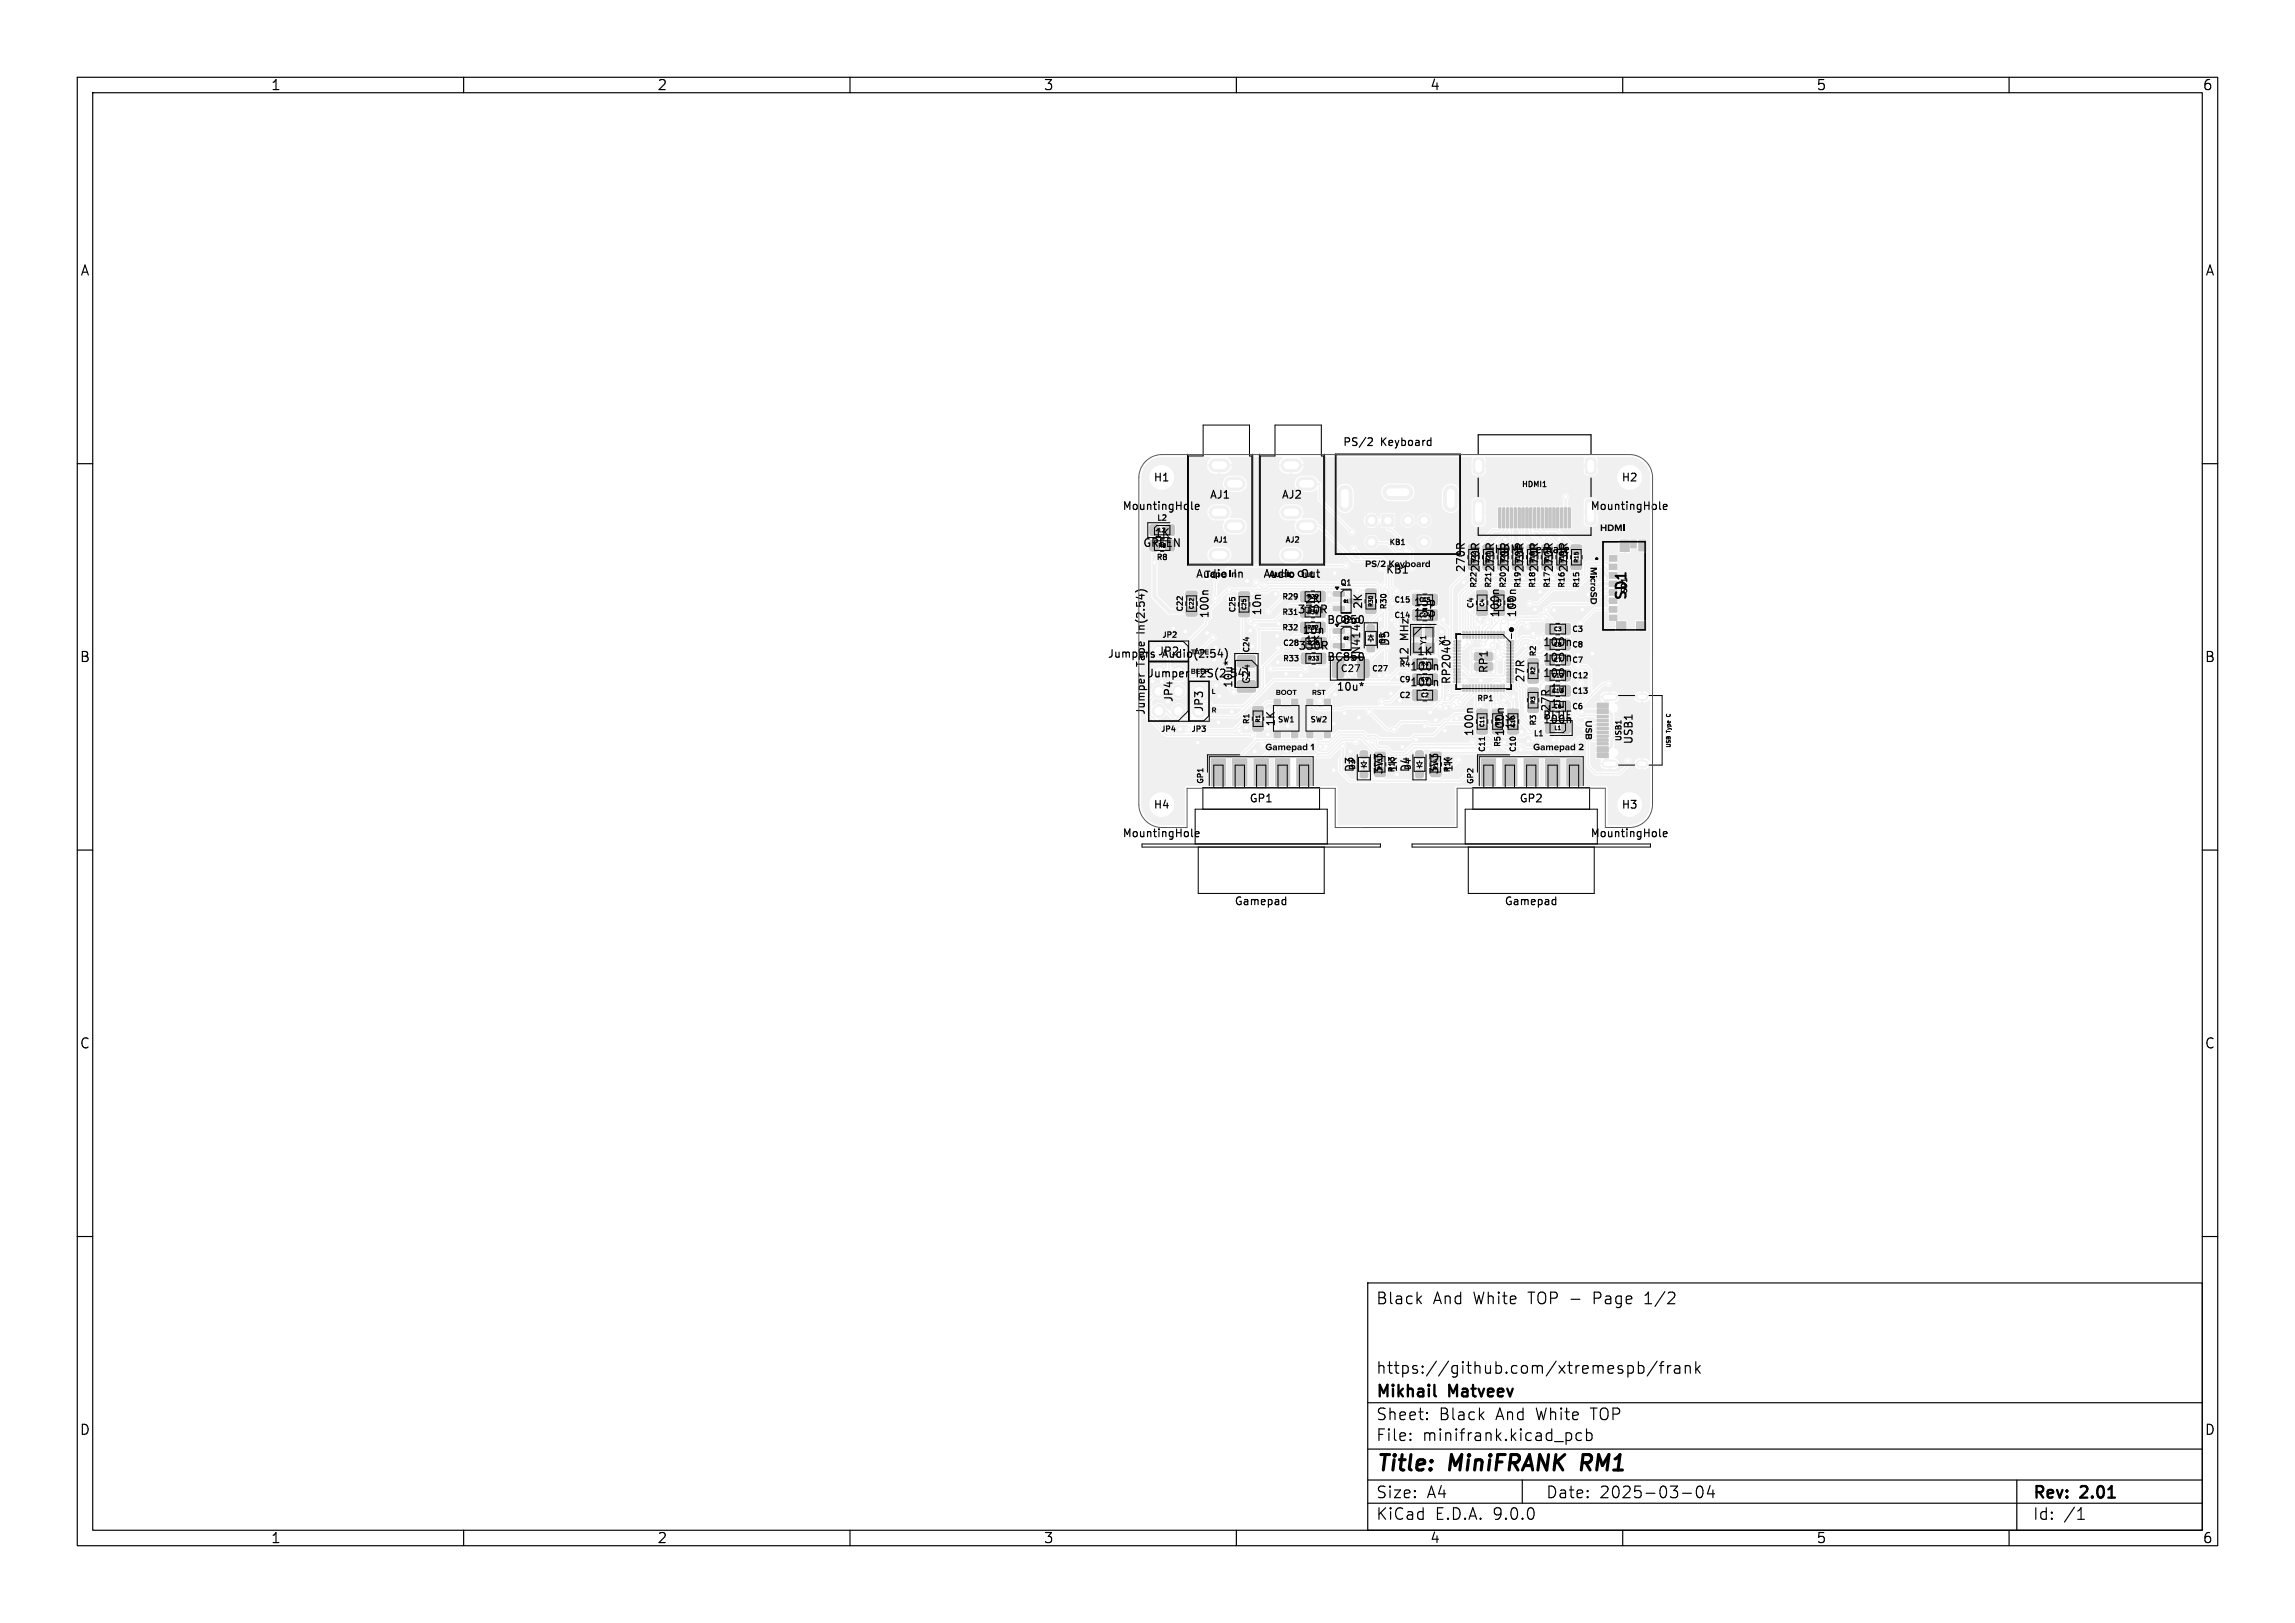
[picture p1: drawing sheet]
<svg xmlns="http://www.w3.org/2000/svg" width="297mm" height="210mm" viewBox="0 0 297 210" stroke-linecap="round" stroke-linejoin="round" font-family="sans-serif">
<defs><g id="words">
<g font-size="2.8">
<text x="178" y="190.9">Title:</text>
<text x="187.7" y="190.9">MiniFRANK</text>
<text x="205.5" y="190.9">RM1</text>
</g>
<g font-size="2.1">
<text x="178" y="169">Black</text>
<text x="185.4" y="169">And</text>
<text x="190.7" y="169">White</text>
<text x="198" y="169">TOP -</text>
<text x="206.6" y="169">Page</text>
<text x="213.4" y="169">1/2</text>
<text x="178" y="178">https://github.com/xtremespb/frank</text>
<text x="178" y="184">Sheet:</text>
<text x="178" y="181.2">Mikhail</text>
<text x="186.2" y="184">Black</text>
<text x="187.6" y="181.2">Matveev</text>
<text x="193.7" y="184">And</text>
<text x="199" y="184">White</text>
<text x="206.2" y="184">TOP</text>
<text x="178" y="186.7">File:</text>
<text x="184.1" y="186.7">minifrank.kicad_pcb</text>
<text x="178" y="196.9">KiCad</text>
<text x="178" y="194.1">Size:</text>
<text x="184.7" y="194.1">A4</text>
<text x="185.7" y="196.9">E.D.A.</text>
<text x="193.3" y="196.9">9.0.0</text>
<text x="200" y="194.1">Date:</text>
<text x="207" y="194.1">2025-03-04</text>
<text x="263" y="194.3">Rev:</text>
<text x="263" y="196.9">Id:</text>
<text x="267.1" y="196.9">/1</text>
<text x="269.4" y="194.3">2.01</text>
</g>
<g font-size="1.8">
<text x="35" y="11.9">1</text>
<text x="85" y="11.9">2</text>
<text x="135" y="11.9">3</text>
<text x="185" y="11.9">4</text>
<text x="235" y="11.9">5</text>
<text x="285" y="11.9">6</text>
<text x="10.3" y="35.9">A</text>
<text x="285.4" y="35.9">A</text>
<text x="210.8" y="77.8" transform="rotate(-90 210.8 77.8)">SD1</text>
<text x="10.3" y="85.9">B</text>
<text x="285.3" y="85.9">B</text>
<text x="10.3" y="135.9">C</text>
<text x="285.3" y="135.9">C</text>
<text x="10.3" y="185.9">D</text>
<text x="285.3" y="185.9">D</text>
<text x="35" y="199.9">1</text>
<text x="85" y="199.9">2</text>
<text x="135" y="199.9">3</text>
<text x="185" y="199.9">4</text>
<text x="235" y="199.9">5</text>
<text x="285" y="199.9">6</text>
</g>
<g font-size="1.4">
<text x="173.7" y="57.9">PS/2</text>
<text x="178.7" y="57.9">Keyboard</text>
<text x="149.2" y="62.5">H1</text>
<text x="156.5" y="64.7">AJ1</text>
<text x="165.8" y="64.7">AJ2</text>
<text x="209.8" y="62.5">H2</text>
<text x="145.2" y="66.2">MountingHole</text>
<text x="147.8" y="71">GREEN</text>
<text x="149.3" y="69.7">1K</text>
<text x="193.3" y="71.8">HDMI</text>
<text x="198" y="71.8">Female</text>
<text x="205.8" y="66.2">MountingHole</text>
<text x="154.7" y="75">Audio</text>
<text x="159.7" y="75">In</text>
<text x="163.4" y="75">Audio</text>
<text x="168.5" y="75">Out</text>
<text x="179.3" y="74.4">KB1</text>
<text x="189.8" y="74.2" transform="rotate(-90 189.8 74.2)">270R</text>
<text x="191.7" y="74.2" transform="rotate(-90 191.7 74.2)">270R</text>
<text x="193.6" y="74.2" transform="rotate(-90 193.6 74.2)">270R</text>
<text x="195.5" y="74.2" transform="rotate(-90 195.5 74.2)">270R</text>
<text x="197.4" y="74.2" transform="rotate(-90 197.4 74.2)">270R</text>
<text x="199.3" y="74.2" transform="rotate(-90 199.3 74.2)">270R</text>
<text x="201.2" y="74.2" transform="rotate(-90 201.2 74.2)">270R</text>
<text x="203.1" y="74.2" transform="rotate(-90 203.1 74.2)">270R</text>
<text x="148.4" y="81.8" transform="rotate(-90 148.4 81.8)">In(2.54)</text>
<text x="156.6" y="80.1" transform="rotate(-90 156.6 80.1)">100n</text>
<text x="163.4" y="79.7" transform="rotate(-90 163.4 79.7)">10n</text>
<text x="167.8" y="79.6">330R</text>
<text x="168.5" y="82.2">10n</text>
<text x="168.8" y="83.6">1K</text>
<text x="168.8" y="78.3">2K</text>
<text x="171.6" y="80.9">BC850</text>
<text x="176.5" y="78.9" transform="rotate(-90 176.5 78.9)">2K</text>
<text x="180" y="83.7" transform="rotate(-90 180 83.7)">D5</text>
<text x="182.5" y="82.8" transform="rotate(-90 182.5 82.8)">MHz</text>
<text x="182.9" y="78.6">15p</text>
<text x="182.9" y="80">15p</text>
<text x="194.2" y="80" transform="rotate(-90 194.2 80)">100n</text>
<text x="196.4" y="80" transform="rotate(-90 196.4 80)">100n</text>
<text x="199.6" y="83.8">100n</text>
<text x="143.3" y="85.3">Jumpers</text>
<text x="148.4" y="86.2" transform="rotate(-90 148.4 86.2)">Tape</text>
<text x="148.4" y="87.9">Jumper</text>
<text x="149.7" y="85">JP2</text>
<text x="150.5" y="85.3">Audio(2.54)</text>
<text x="154.8" y="87.9">I2S(2.54)</text>
<text x="159.7" y="89.1" transform="rotate(-90 159.7 89.1)">10u*</text>
<text x="167.9" y="84.3">330R</text>
<text x="171.6" y="85.7">BC850</text>
<text x="172.9" y="89.6">10u*</text>
<text x="176.2" y="85.7" transform="rotate(-90 176.2 85.7)">1N4148</text>
<text x="182.4" y="89">100n</text>
<text x="182.4" y="87">100n</text>
<text x="182.5" y="85.8" transform="rotate(-90 182.5 85.8)">12</text>
<text x="183.3" y="85">1K</text>
<text x="187.9" y="88.6" transform="rotate(-90 187.9 88.6)">RP2040</text>
<text x="192.7" y="87.2" transform="rotate(-90 192.7 87.2)">RP1</text>
<text x="197.5" y="88.4" transform="rotate(-90 197.5 88.4)">27R</text>
<text x="199.6" y="85.8">100n</text>
<text x="199.6" y="87.8">100n</text>
<text x="200.5" y="89.8">1u</text>
<text x="148.4" y="92.6" transform="rotate(-90 148.4 92.6)">Jumper</text>
<text x="152" y="90.9" transform="rotate(-90 152 90.9)">JP4</text>
<text x="155.9" y="92.2" transform="rotate(-90 155.9 92.2)">JP3</text>
<text x="165.2" y="94.1" transform="rotate(-90 165.2 94.1)">1K</text>
<text x="190.8" y="95.4" transform="rotate(-90 190.8 95.4)">100n</text>
<text x="194.8" y="95.4" transform="rotate(-90 194.8 95.4)">100n</text>
<text x="196.2" y="94.5" transform="rotate(-90 196.2 94.5)">1K</text>
<text x="199.6" y="93.8">100n</text>
<text x="199.6" y="93.3">BLUE</text>
<text x="200.5" y="91.8">1u</text>
<text x="200.8" y="92.2" transform="rotate(-90 200.8 92.2)">27R</text>
<text x="175.4" y="100" transform="rotate(-90 175.4 100)">D3</text>
<text x="179.1" y="100.3" transform="rotate(-90 179.1 100.3)">3V3</text>
<text x="181" y="100" transform="rotate(-90 181 100)">1K</text>
<text x="182.6" y="100" transform="rotate(-90 182.6 100)">D4</text>
<text x="186.3" y="100.3" transform="rotate(-90 186.3 100.3)">3V3</text>
<text x="211.5" y="96.4" transform="rotate(-90 211.5 96.4)">USB1</text>
<text x="149.2" y="104.8">H4</text>
<text x="161.6" y="104">GP1</text>
<text x="196.6" y="104">GP2</text>
<text x="209.8" y="104.8">H3</text>
<text x="145.2" y="108.5">MountingHole</text>
<text x="205.8" y="108.5">MountingHole</text>
<text x="159.7" y="117.3">Gamepad</text>
<text x="194.6" y="117.3">Gamepad</text>
</g>
<g font-size="1.2">
<text x="161.9" y="88.6" transform="rotate(-90 161.9 88.6)">C24</text>
<text x="173.4" y="87.1">C27</text>
</g>
<g font-size="1">
<text x="196.8" y="63.2">HDMI1</text>
<text x="149.6" y="67.6">L2</text>
<text x="157" y="70.4">AJ1</text>
<text x="166.3" y="70.4">AJ2</text>
<text x="179.7" y="70.7">KB1</text>
<text x="149.6" y="72.7">R8</text>
<text x="165.8" y="77.8">R29</text>
<text x="173.4" y="76">Q1</text>
<text x="191.3" y="76.2" transform="rotate(-90 191.3 76.2)">R22</text>
<text x="193.2" y="76.2" transform="rotate(-90 193.2 76.2)">R21</text>
<text x="195.1" y="76.2" transform="rotate(-90 195.1 76.2)">R20</text>
<text x="197" y="76.2" transform="rotate(-90 197 76.2)">R19</text>
<text x="198.9" y="76.2" transform="rotate(-90 198.9 76.2)">R18</text>
<text x="200.8" y="76.2" transform="rotate(-90 200.8 76.2)">R17</text>
<text x="202.7" y="76.2" transform="rotate(-90 202.7 76.2)">R16</text>
<text x="204.6" y="76.2" transform="rotate(-90 204.6 76.2)">R15</text>
<text x="210.8" y="76.9" transform="rotate(-90 210.8 76.9)">SD1</text>
<text x="150.3" y="82.7">JP2</text>
<text x="153.3" y="79.3" transform="rotate(-90 153.3 79.3)">C22</text>
<text x="160.1" y="79.4" transform="rotate(-90 160.1 79.4)">C25</text>
<text x="165.8" y="81.8">R32</text>
<text x="165.8" y="79.8">R31</text>
<text x="165.9" y="83.8">C28</text>
<text x="173.4" y="80.8">Q2</text>
<text x="179.5" y="83.4" transform="rotate(-90 179.5 83.4)">D5</text>
<text x="179.6" y="79" transform="rotate(-90 179.6 79)">R30</text>
<text x="180.3" y="80.2">C14</text>
<text x="180.3" y="78.2">C15</text>
<text x="184.7" y="83.5" transform="rotate(-90 184.7 83.5)">Y1</text>
<text x="187.2" y="83.6" transform="rotate(-90 187.2 83.6)">Y1</text>
<text x="190.9" y="78.8" transform="rotate(-90 190.9 78.8)">C4</text>
<text x="196.1" y="78.8" transform="rotate(-90 196.1 78.8)">C5</text>
<text x="203.4" y="84">C8</text>
<text x="203.4" y="82">C3</text>
<text x="161.9" y="84.5" transform="rotate(-90 161.9 84.5)">C24</text>
<text x="165.9" y="85.8">R33</text>
<text x="177.5" y="87.1">C27</text>
<text x="181" y="86.5">R4</text>
<text x="181" y="88.5">C9</text>
<text x="199" y="85" transform="rotate(-90 199 85)">R2</text>
<text x="203.4" y="88">C12</text>
<text x="203.4" y="86">C7</text>
<text x="203.4" y="90">C13</text>
<text x="150.1" y="94.9">JP4</text>
<text x="154.1" y="94.9">JP3</text>
<text x="161.9" y="93.8" transform="rotate(-90 161.9 93.8)">R1</text>
<text x="165.3" y="93.6">SW1</text>
<text x="169.5" y="93.6">SW2</text>
<text x="181" y="90.5">C2</text>
<text x="191.1" y="90.9">RP1</text>
<text x="198.3" y="95.5">L1</text>
<text x="199" y="94" transform="rotate(-90 199 94)">R3</text>
<text x="203.4" y="92">C6</text>
<text x="155.9" y="101.5" transform="rotate(-90 155.9 101.5)">GP1</text>
<text x="180.7" y="100.1" transform="rotate(-90 180.7 100.1)">R13</text>
<text x="187.9" y="100.1" transform="rotate(-90 187.9 100.1)">R14</text>
<text x="190.9" y="101.5" transform="rotate(-90 190.9 101.5)">GP2</text>
<text x="192.4" y="97.5" transform="rotate(-90 192.4 97.5)">C11</text>
<text x="194.4" y="96.8" transform="rotate(-90 194.4 96.8)">R5</text>
<text x="196.4" y="97.5" transform="rotate(-90 196.4 97.5)">C10</text>
<text x="210" y="96" transform="rotate(-90 210 96)">USB1</text>
</g>
<g font-size=".7">
<text x="149.8" y="71">R8</text>
<text x="149.9" y="69">L2</text>
<text x="169.1" y="77.6">R29</text>
<text x="183.6" y="78">C15</text>
<text x="191.1" y="72.9" transform="rotate(-90 191.1 72.9)">R22</text>
<text x="193" y="72.9" transform="rotate(-90 193 72.9)">R21</text>
<text x="194.9" y="72.9" transform="rotate(-90 194.9 72.9)">R20</text>
<text x="196.8" y="72.9" transform="rotate(-90 196.8 72.9)">R19</text>
<text x="198.7" y="72.9" transform="rotate(-90 198.7 72.9)">R18</text>
<text x="200.6" y="72.9" transform="rotate(-90 200.6 72.9)">R17</text>
<text x="202.5" y="72.9" transform="rotate(-90 202.5 72.9)">R16</text>
<text x="204.4" y="72.9" transform="rotate(-90 204.4 72.9)">R15</text>
<text x="154.6" y="78.9" transform="rotate(-90 154.6 78.9)">C22</text>
<text x="161.4" y="79" transform="rotate(-90 161.4 79)">C25</text>
<text x="169.1" y="81.6">R32</text>
<text x="169.1" y="79.6">R31</text>
<text x="169.2" y="83.6">C28</text>
<text x="177.8" y="78.6" transform="rotate(-90 177.8 78.6)">R30</text>
<text x="183.6" y="80">C14</text>
<text x="192.2" y="78.6" transform="rotate(-90 192.2 78.6)">C4</text>
<text x="194.4" y="78.6" transform="rotate(-90 194.4 78.6)">C5</text>
<text x="201" y="83.8">C8</text>
<text x="201" y="81.8">C3</text>
<text x="169.2" y="85.6">R33</text>
<text x="183.8" y="86.3">R4</text>
<text x="183.8" y="88.3">C9</text>
<text x="198.8" y="87.4" transform="rotate(-90 198.8 87.4)">R2</text>
<text x="200.8" y="87.8">C12</text>
<text x="200.8" y="89.8">C13</text>
<text x="201" y="85.8">C7</text>
<text x="163.2" y="93.6" transform="rotate(-90 163.2 93.6)">R1</text>
<text x="183.8" y="90.3">C2</text>
<text x="192.2" y="94.2" transform="rotate(-90 192.2 94.2)">C11</text>
<text x="194.2" y="93.9" transform="rotate(-90 194.2 93.9)">R5</text>
<text x="196.2" y="94.2" transform="rotate(-90 196.2 94.2)">C10</text>
<text x="198.8" y="91.2" transform="rotate(-90 198.8 91.2)">R3</text>
<text x="201" y="91.8">C6</text>
<text x="201.1" y="94.6">L1</text>
<text x="216.4" y="94.7" transform="rotate(-90 216.4 94.7)">Type</text>
<text x="216.4" y="92.4" transform="rotate(-90 216.4 92.4)">C</text>
<text x="179" y="99.7" transform="rotate(-90 179 99.7)">R13</text>
<text x="186.2" y="99.7" transform="rotate(-90 186.2 99.7)">R14</text>
<text x="216.4" y="96.9" transform="rotate(-90 216.4 96.9)">USB</text>
</g>
<g font-size=".4">
<text x="173.8" y="78">Q1</text>
<text x="173.8" y="82.8">Q2</text>
</g>
</g></defs>
<g fill="#f0f0f0" stroke="#f0f0f0" stroke-width=".13">
<path d="M193.9 65.7h.3v2.6h-.3z"/>
<path d="M194.4 65.7h.3v2.6h-.3z"/>
<path d="M194.9 65.7h.3v2.6h-.3z"/>
<path d="M195.5 65.7h.2v2.6h-.2z"/>
<path d="M196 65.7h.3v2.6h-.3z"/>
<path d="M196.5 65.7h.3v2.6h-.3z"/>
<path d="M196.9 65.7h.3v2.6h-.3z"/>
<path d="M197.4 65.7h.3v2.6h-.3z"/>
<path d="M197.9 65.7h.3v2.6h-.3z"/>
<path d="M198.4 65.7h.3v2.6h-.3z"/>
<path d="M199 65.7h.2v2.6h-.2z"/>
<path d="M199.5 65.7h.3v2.6h-.3z"/>
<path d="M199.9 65.7h.4v2.6h-.4z"/>
<path d="M200.4 65.7h.3v2.6h-.3z"/>
<path d="M200.9 65.7h.3v2.6h-.3z"/>
<path d="M201.4 65.7h.3v2.6h-.3z"/>
<path d="M201.9 65.7h.3v2.6h-.3z"/>
<path d="M202.5 65.7h.2v2.6h-.2z"/>
<path d="M203 65.7h.3v2.6h-.3z"/>
<path d="M205.2 64.8l.2-.2h.8l.2 .1 .1 .2v2.7v.2l-.2 .1h-.9l-.2-.2z"/>
<path d="M205.2 59.4l.3-.1h.8l.2 .1v1.6l-.1 .3-.9 .1-.3-.2z"/>
<path d="M190.8 59.3h.9l.3 .1v1.6l-.1 .3-.9 .1-.3-.2-.1-1.6z"/>
<path d="M190.7 64.8l.2-.2h.8l.2 .1 .1 .2v2.7v.2l-.2 .1h-.9l-.2-.2z"/>
<path d="M191.1 78.5h.2h1.2v.2v.9h-.2h-1.2v-.2z"/>
<path d="M191.1 76.4h.2h1.2v.2v.9l-.2 .1-1.2-.1v-.2z"/>
<path d="M170.5 84.6l.1-.1 .9 .1 .1 .2-.1 1-.1 .1-.9-.1-.1-.1z"/>
<path d="M168.5 84.6l.2-.1 .8 .1 .1 .2-.1 1-.2 .1-.8-.1-.1-.1z"/>
<path d="M191.7 98.2h1.8v3.5h-1.8z"/>
<path d="M194.5 98.2h1.8v3.5h-1.8z"/>
<path d="M197.2 98.2h1.9v3.5h-1.9z"/>
<path d="M200 98.2h1.9v3.5h-1.9z"/>
<path d="M202.8 98.2h1.8v3.5h-1.8z"/>
<path d="M170.5 82.5h.2h.9v.2v1.2h-.2h-.9l-.1-.2z"/>
<path d="M168.4 82.5h.2h.9v.2v1.2h-.2h-.9v-.2z"/>
<path d="M176.8 76.3l.1-.1 1.1 .1 .1 .2-.1 .8-.1 .1-1.1-.1-.1-.1z"/>
<path d="M176.8 78.3l.1-.1 1.1 .1 .1 .2-.1 .8-.1 .1-1.1-.1-.1-.1z"/>
<path d="M172.6 76.6h1.3l.1 .1v.4l-.2 .1-1.2-.1-.1-.1z"/>
<path d="M172.6 78.5h1.3l.1 .1v.4l-.2 .1-1.2-.1-.1-.1z"/>
<path d="M174.4 77.5h1.4l.1 .2v.3l-.2 .1h-1.2l-.1-.1z"/>
<path d="M195.8 72.6l.2-.1 1 .1 .1 .2-.1 .8-.2 .1-1-.1-.1-.1z"/>
<path d="M176.1 99.7h.2h.6l.1 .2-.1 .7-.1 .1-.7-.1-.1-.2z"/>
<path d="M176.1 97.2h.2h.6l.1 .2-.1 .7-.1 .1-.7-.1-.1-.2z"/>
<path d="M171.4 90.5h.7v.7h-.7z"/>
<path d="M171.4 94.7h.7v.7h-.7z"/>
<path d="M169.1 90.5h.8v.7h-.8z"/>
<path d="M169.1 94.7h.8v.7h-.8z"/>
<path d="M209.2 80.5h1.2v1.1h-1.2z"/>
<path d="M211.8 80.5h1.2v1.1h-1.2z"/>
<path d="M209.6 69.9h1.3v1.5h-1.3z"/>
<path d="M211.1 69.9h.6v1h-.6z"/>
<path d="M212.1 69.9h.9v1.4h-.9z"/>
<path d="M208.3 71.9h1v.7h-1z"/>
<path d="M208.3 73h1v.7h-1z"/>
<path d="M208.3 74.1h1v.7h-1z"/>
<path d="M208.3 75.2h1v.7h-1z"/>
<path d="M208.3 76.3h1v.7h-1z"/>
<path d="M208.3 77.4h1v.7h-1z"/>
<path d="M208.3 78.5h1v.7h-1z"/>
<path d="M208.3 79.6h1v.7h-1z"/>
<path d="M168.4 80.6l.1-.1 .9 .1 .1 .2-.1 1-.2 .1-.8-.1-.1-.1z"/>
<path d="M170.4 80.6l.2-.1 .8 .1 .1 .2-.1 1-.2 .1-.8-.1-.1-.1z"/>
<path d="M193.2 93.8h.1h1.1l.1 .2-.1 .9-.2 .1-1-.1-.1-.2z"/>
<path d="M193.2 91.8h.1h1.1l.1 .2-.1 .9-.2 .1-1-.1-.1-.2z"/>
<path d="M184.9 78.9h.2h.9v.2v1.2h-.2h-.9v-.2z"/>
<path d="M178.8 66.5h1.6v1.6h-1.6z"/>
<path d="M195.1 91.8l.2-.1 1.2 .1v.2v.8l-.2 .1-1.2-.1v-.1z"/>
<path d="M195.1 93.9l.2-.1 1.2 .1v.2v.8l-.2 .1-1.2-.1v-.2z"/>
<path d="M202.1 82.7h.2h.9v.2v1.2h-.2h-.9l-.1-.2z"/>
<path d="M197.8 85.3l.1-.1 1.1 .1 .1 .2-.1 .8-.2 .1-1-.1-.1-.1z"/>
<path d="M197.8 87.3l.1-.1 1.1 .1 .1 .2-.1 .8-.2 .1-1-.1-.1-.1z"/>
<path d="M201.5 72.6l.2-.1 1 .1 .1 .2-.1 .8-.2 .1-1-.1-.1-.1z"/>
<path d="M184.9 85.3l.1-.1 .9 .1 .1 .2-.1 1-.2 .1-.8-.1-.1-.1z"/>
<path d="M182.9 85.3l.1-.1 .9 .1 .1 .2-.1 1-.1 .1-.9-.1-.1-.1z"/>
<path d="M172.6 81.4h1.3l.1 .1v.4l-.2 .1-1.2-.1-.1-.1z"/>
<path d="M172.6 83.3h1.3l.1 .1v.4l-.2 .1-1.2-.1-.1-.1z"/>
<path d="M174.4 82.3h1.4l.1 .2v.3l-.2 .1h-1.2l-.1-.1z"/>
<path d="M177 80.9h.1h.7l.1 .2-.1 .7-.2 .1-.6-.1-.1-.2z"/>
<path d="M177 83.4h.1h.7l.1 .2-.1 .7-.2 .1-.6-.1-.1-.2z"/>
<path d="M160.3 78.7h.2h1.2v.2v.9h-.2h-1.2v-.2z"/>
<path d="M160.3 76.6h.2h1.2v.2v.9l-.2 .1-1.2-.1v-.2z"/>
<path d="M203.4 70.6l.2-.1 1 .1 .1 .2-.1 .8-.2 .1-1-.1-.1-.1z"/>
<path d="M203.4 72.6l.2-.1 1 .1 .1 .2-.1 .8-.2 .1-1-.1-.1-.1z"/>
<path d="M194.5 81.7l.2 .1-.1 .8h-.1z"/>
<path d="M194.1 81.7l.2 .1-.1 .8h-.1z"/>
<path d="M193.7 81.7l.2 .1-.1 .8h-.1z"/>
<path d="M193.3 81.7l.2 .1-.1 .8h-.1z"/>
<path d="M192.9 81.7l.2 .1-.1 .8h-.1z"/>
<path d="M192.5 81.7l.2 .1-.1 .8h-.1z"/>
<path d="M192.1 81.7l.2 .1-.1 .8h-.1z"/>
<path d="M191.7 81.7l.2 .1v.8h-.2z"/>
<path d="M191.3 81.7l.2 .1-.1 .8h-.1z"/>
<path d="M190.9 81.7l.2 .1v.8h-.2z"/>
<path d="M190.5 81.7l.2 .1-.1 .8h-.1z"/>
<path d="M190.1 81.7l.2 .1v.8h-.2z"/>
<path d="M189.7 81.7l.2 .1-.1 .8h-.1z"/>
<path d="M189.3 81.7l.2 .1v.8h-.2z"/>
<path d="M188.1 82.9h.9v.2h-.8z"/>
<path d="M188.1 83.3h.9v.2h-.8z"/>
<path d="M188.1 83.7h.9v.2h-.8z"/>
<path d="M188.1 84.1h.9v.2h-.8z"/>
<path d="M188.1 84.5h.9v.2h-.8z"/>
<path d="M188.1 84.9h.9v.2h-.8z"/>
<path d="M188.1 85.3h.9v.2h-.8z"/>
<path d="M188.1 85.7h.9v.2h-.8z"/>
<path d="M188.1 86.1h.9v.2h-.8z"/>
<path d="M188.1 86.5h.9v.2h-.8z"/>
<path d="M188.1 86.9h.9v.2h-.8z"/>
<path d="M188.1 87.3h.9v.2h-.8z"/>
<path d="M188.1 87.7h.9v.2h-.8z"/>
<path d="M188.1 88.1h.9v.2h-.8z"/>
<path d="M189.3 88.6l.2 .1v.8l-.2-.1z"/>
<path d="M189.7 88.6l.2 .1-.1 .8-.1-.1z"/>
<path d="M190.1 88.6l.2 .1v.8l-.2-.1z"/>
<path d="M190.5 88.6l.2 .1-.1 .8-.1-.1z"/>
<path d="M190.9 88.6l.2 .1v.8l-.2-.1z"/>
<path d="M191.3 88.6l.2 .1-.1 .8-.1-.1z"/>
<path d="M191.7 88.6l.2 .1v.8l-.2-.1z"/>
<path d="M192.1 88.6l.2 .1-.1 .8-.1-.1z"/>
<path d="M192.5 88.6l.2 .1-.1 .8-.1-.1z"/>
<path d="M192.9 88.6l.2 .1-.1 .8-.1-.1z"/>
<path d="M193.3 88.6l.2 .1-.1 .8-.1-.1z"/>
<path d="M193.7 88.6l.2 .1-.1 .8-.1-.1z"/>
<path d="M194.1 88.6l.2 .1-.1 .8-.1-.1z"/>
<path d="M194.5 88.6l.2 .1-.1 .8-.1-.1z"/>
<path d="M195 88.1h.8l.1 .2h-.9z"/>
<path d="M195 87.7h.8l.1 .2h-.9z"/>
<path d="M195 87.3h.8l.1 .2h-.9z"/>
<path d="M195 86.9h.8l.1 .2h-.9z"/>
<path d="M195 86.5h.8l.1 .2h-.9z"/>
<path d="M195 86.1h.8l.1 .2h-.9z"/>
<path d="M195 85.7h.8l.1 .2h-.9z"/>
<path d="M195 85.3h.8l.1 .2h-.9z"/>
<path d="M195 84.9h.8l.1 .2h-.9z"/>
<path d="M195 84.5h.8l.1 .2h-.9z"/>
<path d="M195 84.1h.8l.1 .2h-.9z"/>
<path d="M195 83.7h.8l.1 .2h-.9z"/>
<path d="M195 83.3h.8l.1 .2h-.9z"/>
<path d="M195 82.9h.8l.1 .2h-.9z"/>
<path d="M190.4 84h3.2v3.2h-3.2z"/>
<path d="M183.3 99.7h.1h.7l.1 .2-.1 .7-.2 .1-.6-.1-.1-.2z"/>
<path d="M183.3 97.2h.1h.7l.1 .2-.1 .7-.2 .1-.6-.1-.1-.2z"/>
<path d="M172.5 85.4l1.2-.1 .2 .2v1.9l-.1 .3h-1.1l-.3-.2v-1.9z"/>
<path d="M175.7 85.4l1.2-.1 .3 .2v1.9l-.2 .3h-1.1l-.2-.2v-1.9z"/>
<path d="M202.1 90.7h.2h.9v.2v1.2h-.2h-.9l-.1-.2z"/>
<path d="M197.7 70.6l.2-.1 1 .1 .1 .2-.1 .8-.2 .1-1-.1-.1-.1z"/>
<path d="M197.7 72.6l.2-.1 1 .1 .1 .2-.1 .8-.2 .1-1-.1-.1-.1z"/>
<path d="M184.9 89.3l.2-.1 .9 .1v.2v1.1l-.2 .1-.9-.1v-.2z"/>
<path d="M182.8 89.3l.2-.1 .9 .1v.2v1.1l-.2 .1-.9-.1v-.2z"/>
<path d="M202.1 86.7h.2h.9v.2v1.2h-.2h-.9l-.1-.2z"/>
<path d="M199.6 72.6l.2-.1 1 .1 .1 .2-.1 .8-.2 .1-1-.1-.1-.1z"/>
<path d="M162.2 93.5l.2-.1 1 .1 .1 .2-.1 .8-.2 .1-1-.1-.1-.1z"/>
<path d="M162.2 91.5l.2-.1 1 .1 .1 .2-.1 .8-.2 .1-1-.1-.1-.1z"/>
<path d="M190.1 70.6l.2-.1 1 .1 .1 .2-.1 .8-.2 .1-1-.1-.1-.1z"/>
<path d="M190.1 72.6l.2-.1 1 .1 .1 .2-.1 .8-.2 .1-1-.1-.1-.1z"/>
<path d="M185.2 97.4l.1-.1 1.1 .1 .1 .2-.1 .8-.1 .1-1.1-.1-.1-.1z"/>
<path d="M202.1 84.7h.2h.9v.2v1.2h-.2h-.9l-.1-.2z"/>
<path d="M202.1 93.6l.2-.1 .8 .1 .1 .2-.1 1-.1 .1-.9-.1-.1-.1z"/>
<path d="M200.1 93.6l.2-.1 .8 .1v.2v1l-.2 .1-.8-.1-.1-.1z"/>
<path d="M193.9 72.6l.2-.1 1 .1 .1 .2-.1 .8-.2 .1-1-.1-.1-.1z"/>
<path d="M156.8 98.2h1.8v3.5h-1.8z"/>
<path d="M159.5 98.2h1.9v3.5h-1.9z"/>
<path d="M162.3 98.2h1.8v3.5h-1.8z"/>
<path d="M165.1 98.2h1.8v3.5h-1.8z"/>
<path d="M167.8 98.2h1.9v3.5h-1.9z"/>
<path d="M200 88.7h.2h.9v.2v1.2h-.2h-.9v-.2z"/>
<path d="M202.1 88.7h.2h.9v.2v1.2h-.2h-.9l-.1-.2z"/>
<path d="M184.9 87.3l.2-.1 .9 .1v.1v1.2h-.2h-.9v-.2z"/>
<path d="M182.8 87.3l.2-.1 .9 .1v.1v1.2h-.2h-.9v-.2z"/>
<path d="M148.9 68l.1-.1 .9 .1v.2v1l-.2 .1-.8-.1-.1-.1z"/>
<path d="M150.9 68l.2-.1 .8 .1 .1 .2-.1 1-.2 .1-.8-.1v-.1z"/>
<path d="M168.4 76.6l.1-.1 .9 .1 .1 .2-.1 1-.2 .1-.8-.1-.1-.1z"/>
<path d="M170.4 76.6l.2-.1 .8 .1 .1 .2-.1 1-.2 .1-.8-.1-.1-.1z"/>
<path d="M160.2 84.9l.2-.1h1.9l.2 .3v1.1l-.3 .1h-1.9l-.2-.2z"/>
<path d="M160.2 88.1h.2h1.9l.2 .2v1.1l-.3 .2h-1.9l-.2-.3z"/>
<path d="M206.7 97.4h1.4v.6h-1.4z"/>
<path d="M206.7 96.7h1.4v.6h-1.4z"/>
<path d="M206.7 96.1h1.4v.3h-1.4z"/>
<path d="M206.7 95.6h1.4v.3h-1.4z"/>
<path d="M206.7 95.1h1.4v.3h-1.4z"/>
<path d="M206.7 94.6h1.4v.3h-1.4z"/>
<path d="M206.7 94.1h1.4v.3h-1.4z"/>
<path d="M206.7 93.6h1.4v.3h-1.4z"/>
<path d="M206.7 93.1h1.4v.3h-1.4z"/>
<path d="M206.7 92.6h1.4v.3h-1.4z"/>
<path d="M206.7 91.8h1.4v.6h-1.4z"/>
<path d="M206.7 91h1.4v.6h-1.4z"/>
<path d="M182.8 81h1.1v1.4h-1.1z"/>
<path d="M182.8 83.2h1.1v1.4h-1.1z"/>
<path d="M184.4 83.2h1.3v1.4h-1.3z"/>
<path d="M184.4 81h1.3v1.4h-1.3z"/>
<path d="M197.8 91.1l.1-.1 1.1 .1 .1 .2-.1 .8-.2 .1-1-.1-.1-.1z"/>
<path d="M197.8 89.1l.1-.1 1.1 .1 .1 .2-.1 .8-.2 .1-1-.1-.1-.1z"/>
<path d="M191.1 91.8l.2-.1 1.2 .1v.2v.8l-.2 .1-1.2-.1v-.1z"/>
<path d="M191.1 93.9l.2-.1 1.2 .1v.2v.8l-.2 .1-1.2-.1v-.2z"/>
<path d="M153.5 78.6h.2h1.2v.2v.9h-.2h-1.2v-.2z"/>
<path d="M153.5 76.5h.2h1.2v.2v.9l-.2 .1-1.2-.1v-.2z"/>
<path d="M167.2 90.5h.7v.7h-.7z"/>
<path d="M167.2 94.7h.7v.7h-.7z"/>
<path d="M164.9 90.5h.8v.7h-.8z"/>
<path d="M164.9 94.7h.8v.7h-.8z"/>
<path d="M193.3 78.5h.2h1.2v.2v.9h-.2h-1.2v-.2z"/>
<path d="M193.3 76.4h.2h1.2v.2v.9l-.2 .1-1.2-.1v-.2z"/>
<path d="M178 97.4l.2-.1 1 .1 .1 .2-.1 .8-.2 .1-1-.1-.1-.1z"/>
<path d="M182.8 76.9h.2h.9v.2v1.2h-.2h-.9v-.2z"/>
<path d="M184.9 76.9h.2h.9v.2v1.2h-.2h-.9v-.2z"/>
<path d="M192 70.6l.2-.1 1 .1 .1 .2-.1 .8-.2 .1-1-.1-.1-.1z"/>
<path d="M192 72.6l.2-.1 1 .1 .1 .2-.1 .8-.2 .1-1-.1-.1-.1z"/>
<path d="M200 80.7h.2h.9v.2v1.2h-.2h-.9v-.2z"/>
<path d="M202.1 80.7h.2h.9v.2v1.2h-.2h-.9l-.1-.2z"/>
<circle cx="155.2" cy="92" r=".85"/>
<circle cx="155.2" cy="89.5" r=".85"/>
<circle cx="182.2" cy="67.3" r=".8"/>
<circle cx="177.5" cy="67.3" r=".8"/>
<circle cx="184.3" cy="67.3" r=".8"/>
<circle cx="177.5" cy="70.1" r=".8"/>
<circle cx="184.3" cy="70.1" r=".8"/>
<circle cx="193.3" cy="84.3" r=".3"/>
<circle cx="192" cy="84.3" r=".3"/>
<circle cx="190.7" cy="84.3" r=".3"/>
<circle cx="193.3" cy="85.6" r=".3"/>
<circle cx="190.7" cy="85.6" r=".3"/>
<circle cx="193.3" cy="86.9" r=".3"/>
<circle cx="190.7" cy="86.9" r=".3"/>
<circle cx="152.5" cy="84.3" r=".85"/>
<circle cx="150" cy="84.3" r=".85"/>
<circle cx="152.5" cy="92" r=".85"/>
<circle cx="150" cy="92" r=".85"/>
<circle cx="152.5" cy="89.5" r=".85"/>
<circle cx="150" cy="89.5" r=".85"/>
<circle cx="152.5" cy="86.9" r=".85"/>
<circle cx="150" cy="86.9" r=".85"/>
<circle cx="197.8" cy="95.9" r=".3"/>
<circle cx="187.3" cy="90.4" r=".3"/>
<circle cx="205.5" cy="76.9" r=".3"/>
<circle cx="198.4" cy="82" r=".3"/>
<circle cx="206.1" cy="84.6" r=".3"/>
<circle cx="166.4" cy="87.2" r=".3"/>
<circle cx="194.8" cy="69.8" r=".3"/>
<circle cx="164.1" cy="95" r=".3"/>
<circle cx="159.4" cy="92.1" r=".3"/>
<circle cx="184.4" cy="94" r=".3"/>
<circle cx="165.4" cy="85.7" r=".3"/>
<circle cx="180.8" cy="100.2" r=".3"/>
<circle cx="156.2" cy="81.9" r=".3"/>
<circle cx="203.3" cy="97.4" r=".3"/>
<circle cx="188.7" cy="88.9" r=".3"/>
<circle cx="172.7" cy="74.2" r=".3"/>
<circle cx="191.5" cy="80.1" r=".3"/>
<circle cx="161.4" cy="75.2" r=".3"/>
<circle cx="204" cy="96.9" r=".3"/>
<circle cx="180.9" cy="87.6" r=".3"/>
<circle cx="187" cy="94.6" r=".3"/>
<circle cx="180.1" cy="80.2" r=".3"/>
<circle cx="157.8" cy="90.1" r=".3"/>
<circle cx="181.1" cy="70.8" r=".3"/>
<circle cx="201.1" cy="79" r=".3"/>
<circle cx="170.9" cy="96.6" r=".3"/>
<circle cx="166.6" cy="93.9" r=".3"/>
<circle cx="174.7" cy="83.6" r=".3"/>
<circle cx="201" cy="95.8" r=".3"/>
<circle cx="166.5" cy="97.2" r=".3"/>
<circle cx="196.9" cy="94.7" r=".3"/>
<circle cx="179.3" cy="76.5" r=".3"/>
<circle cx="186.8" cy="80.2" r=".3"/>
<circle cx="168.1" cy="97.2" r=".3"/>
<circle cx="198.6" cy="78.9" r=".3"/>
<circle cx="199.3" cy="76.6" r=".3"/>
<circle cx="207.6" cy="74.8" r=".3"/>
<circle cx="172.8" cy="89.9" r=".3"/>
<circle cx="196.8" cy="97" r=".3"/>
<circle cx="189.5" cy="95" r=".3"/>
<circle cx="197.4" cy="83.6" r=".3"/>
<circle cx="199.2" cy="97.2" r=".3"/>
<circle cx="201.8" cy="69.8" r=".3"/>
<circle cx="178.7" cy="80.1" r=".3"/>
<circle cx="197.1" cy="74.8" r=".3"/>
<circle cx="162.1" cy="83.6" r=".3"/>
<circle cx="204.7" cy="86.8" r=".3"/>
<circle cx="201" cy="74.8" r=".3"/>
<circle cx="157.7" cy="93.5" r=".3"/>
<circle cx="204.2" cy="84.7" r=".3"/>
<circle cx="167.1" cy="80.2" r=".3"/>
<circle cx="162" cy="76.8" r=".3"/>
<circle cx="199.8" cy="69.7" r=".3"/>
<circle cx="185.8" cy="93.2" r=".3"/>
<circle cx="186.6" cy="81.8" r=".3"/>
<circle cx="191.4" cy="77.9" r=".3"/>
<circle cx="161" cy="92.6" r=".3"/>
<circle cx="174" cy="92.3" r=".3"/>
<circle cx="153.4" cy="81.7" r=".3"/>
<circle cx="161.8" cy="81.6" r=".3"/>
<circle cx="162.4" cy="97.2" r=".3"/>
<circle cx="152.7" cy="94.3" r=".3"/>
<circle cx="157.3" cy="83.8" r=".3"/>
<circle cx="199.4" cy="86.8" r=".3"/>
<circle cx="195.9" cy="90.2" r=".3"/>
<circle cx="205.2" cy="93.2" r=".3"/>
<circle cx="181.1" cy="90.6" r=".3"/>
<circle cx="155" cy="96.1" r=".3"/>
<circle cx="194.7" cy="96.1" r=".3"/>
<circle cx="181.5" cy="96.6" r=".3"/>
<circle cx="161.3" cy="94.1" r=".3"/>
<circle cx="205" cy="94.4" r=".3"/>
<circle cx="183.3" cy="95.7" r=".3"/>
<circle cx="151.1" cy="93.6" r=".3"/>
<circle cx="174.8" cy="97.2" r=".3"/>
<circle cx="204.8" cy="78.9" r=".3"/>
<circle cx="168.3" cy="87.4" r=".3"/>
<circle cx="191.6" cy="88" r=".3"/>
<circle cx="172" cy="77" r=".3"/>
<circle cx="165.1" cy="76.9" r=".3"/>
<circle cx="189.4" cy="75.3" r=".3"/>
<circle cx="180.2" cy="78.1" r=".3"/>
<circle cx="192.5" cy="97" r=".3"/>
<circle cx="194.6" cy="90.6" r=".3"/>
<circle cx="185.1" cy="92.2" r=".3"/>
<circle cx="157.4" cy="88.7" r=".3"/>
<circle cx="170.4" cy="88.6" r=".3"/>
<circle cx="172.6" cy="99.7" r=".3"/>
<circle cx="165.3" cy="82.3" r=".3"/>
<circle cx="172.6" cy="93.6" r=".3"/>
<circle cx="165.5" cy="80.7" r=".3"/>
<circle cx="165.4" cy="83.9" r=".3"/>
<circle cx="175.8" cy="92.9" r=".3"/>
<circle cx="188.5" cy="92.9" r=".3"/>
<circle cx="187.1" cy="91.6" r=".3"/>
<circle cx="198.8" cy="83.5" r=".3"/>
<circle cx="178.5" cy="87.4" r=".3"/>
<circle cx="151.9" cy="81.3" r=".3"/>
<circle cx="180" cy="89.7" r=".3"/>
<circle cx="175" cy="68.8" r=".3"/>
<circle cx="164.2" cy="79.1" r=".3"/>
<circle cx="165.8" cy="76.7" r=".3"/>
<circle cx="177.2" cy="92.1" r=".3"/>
<circle cx="178.8" cy="90.8" r=".3"/>
<circle cx="192.9" cy="78.1" r=".3"/>
<circle cx="206.6" cy="73.7" r=".3"/>
<circle cx="180.4" cy="94.4" r=".3"/>
<circle cx="149.4" cy="72.8" r=".3"/>
<circle cx="206.4" cy="76.3" r=".3"/>
<circle cx="201.9" cy="95.8" r=".3"/>
<circle cx="202.6" cy="64.3" r=".3"/>
<circle cx="204.7" cy="92.1" r=".3"/>
<circle cx="194.6" cy="80.4" r=".3"/>
<circle cx="179.2" cy="75.7" r=".3"/>
<circle cx="194.4" cy="83.4" r=".3"/>
<circle cx="178.7" cy="73.6" r=".3"/>
<circle cx="184.6" cy="99" r=".3"/>
<circle cx="189.5" cy="88.1" r=".3"/>
<circle cx="188.7" cy="98.3" r=".3"/>
<circle cx="193.3" cy="96.7" r=".3"/>
<circle cx="195.6" cy="82.2" r=".3"/>
<circle cx="177.6" cy="96.1" r=".3"/>
<circle cx="157" cy="82.5" r=".3"/>
<circle cx="159.7" cy="89.5" r=".3"/>
<circle cx="172.8" cy="82.7" r=".3"/>
<circle cx="164.5" cy="86.5" r=".3"/>
<circle cx="168.9" cy="86.6" r=".3"/>
<circle cx="163.7" cy="75.7" r=".3"/>
<circle cx="169" cy="96.8" r=".3"/>
<circle cx="182.2" cy="88.4" r=".3"/>
<circle cx="170.2" cy="96" r=".3"/>
<circle cx="170.9" cy="90.7" r=".3"/>
<circle cx="173.8" cy="96.5" r=".3"/>
<circle cx="174.5" cy="79.6" r=".3"/>
<circle cx="177" cy="84.8" r=".3"/>
<circle cx="189.8" cy="100.3" r=".3"/>
<circle cx="190.1" cy="83.1" r=".3"/>
<circle cx="161.8" cy="80.4" r=".3"/>
<circle cx="171.6" cy="96.6" r=".3"/>
<circle cx="191.6" cy="91.3" r=".3"/>
<circle cx="153.8" cy="94.4" r=".3"/>
<circle cx="160.3" cy="94.6" r=".3"/>
<circle cx="190.5" cy="96.1" r=".3"/>
<circle cx="181.9" cy="71.3" r=".3"/>
<circle cx="182.7" cy="73.5" r=".3"/>
<circle cx="204.2" cy="86.2" r=".3"/>
<circle cx="199.5" cy="85.5" r=".3"/>
<circle cx="197.7" cy="92.4" r=".3"/>
<circle cx="198.4" cy="95.6" r=".3"/>
<circle cx="210.7" cy="98.4" r=".3"/>
<circle cx="208.2" cy="88.5" r=".3"/>
<circle cx="199.7" cy="80" r=".3"/>
<circle cx="195.8" cy="81.1" r=".3"/>
<circle cx="204.6" cy="80.6" r=".3"/>
<circle cx="192" cy="83.3" r=".3"/>
<circle cx="193.2" cy="83.5" r=".3"/>
<circle cx="200.1" cy="78.9" r=".3"/>
<circle cx="192.8" cy="79.8" r=".3"/>
<circle cx="194.2" cy="75.7" r=".3"/>
<circle cx="198" cy="78.1" r=".3"/>
<circle cx="193.7" cy="80.2" r=".3"/>
<circle cx="194.4" cy="84.3" r=".3"/>
<circle cx="192.5" cy="80.5" r=".3"/>
<circle cx="199.4" cy="75" r=".3"/>
<circle cx="190.2" cy="79" r=".3"/>
<circle cx="191.2" cy="80.8" r=".3"/>
<circle cx="188.1" cy="91.4" r=".3"/>
<circle cx="179.4" cy="87.4" r=".3"/>
<circle cx="179.6" cy="83.9" r=".3"/>
<circle cx="186.4" cy="91.4" r=".3"/>
<circle cx="189" cy="90.8" r=".3"/>
<circle cx="187.6" cy="89.6" r=".3"/>
<circle cx="199" cy="82.6" r=".3"/>
<circle cx="198.1" cy="83.1" r=".3"/>
<circle cx="204.6" cy="88.4" r=".3"/>
<circle cx="194.1" cy="85" r=".3"/>
<circle cx="197.7" cy="81.1" r=".3"/>
<circle cx="162.4" cy="80.9" r=".3"/>
<circle cx="162.6" cy="75.4" r=".3"/>
<circle cx="162.1" cy="95.1" r=".3"/>
<circle cx="194.8" cy="91.5" r=".3"/>
<circle cx="163.5" cy="96.4" r=".3"/>
<circle cx="175.5" cy="96" r=".3"/>
<circle cx="194.5" cy="88.2" r=".3"/>
<circle cx="164.2" cy="92" r=".3"/>
<circle cx="193.7" cy="91.3" r=".3"/>
<circle cx="159.1" cy="76.3" r=".3"/>
<circle cx="174.2" cy="73.2" r=".3"/>
<circle cx="175.7" cy="76.4" r=".3"/>
<circle cx="175.2" cy="70.9" r=".3"/>
<circle cx="159.2" cy="77.4" r=".3"/>
<circle cx="157.3" cy="77.4" r=".3"/>
<circle cx="180.7" cy="76.5" r=".3"/>
</g>
<path d="M174.1 63.7v1.5M179.9 63.7h2M187.7 63.7v1.5" fill="none" stroke="#f0f0f0" stroke-width="2"/>
<path d="M157.3 66.3h1M157.3 60.2h1M157.3 71.8h1M159.3 68.1h1M159.3 62.6h1M166.6 66.3h1M166.6 60.2h1M166.6 71.8h1M168.6 68.1h1M168.6 62.6h1" fill="none" stroke="#f0f0f0" stroke-width="1.8"/>
<path d="M207.8 98.8h1.1M207.8 90.2h1.1M212.2 98.8h.6M212.2 90.2h.6" fill="none" stroke="#f0f0f0" stroke-width="1"/>
<g fill="none" stroke="#f0f0f0" stroke-width=".2">
<path d="M151.4 68.6v2M159.2 77.4l1.8 1.8M160.8 79.5v5.6M162.6 75.4l.8 .8h.5l.4-.4h13.6l.5 .4v1.6l-1 1M163.7 75.7l.2-.2h14.2l.6 .6v2.9l-1.3 1.3v1.1l-.2 .2h-3.9M165.8 76.7l.2-.2h2.2l.7 .7M165.8 77.4l-1.6 1.7M168.9 79.8l-.9 .7v.2l-.7 .7h-4.4M169.1 62.6h1.7v2l4.2 4.2M169.1 68.1h1.7l4.4 4.5h3.4l1.1 1v2.4l.4 .4v1l-.7 .8v3.1l-.4 .4M173.3 76.9l.4 .4v.5l-.4 .4h-.8l-.2 .3h-.6l-.2-.2h-4.5l-2 2-3.2 .1M174 79.6l-1.9 1.9v1.1l-.2 .3v1.2l.4 .4h4.4l.4 .4"/>
<path d="M174.2 73.2h-14.8l-2.1 2.1v2.1M175.1 77.4l-1.2-1.2h-9.5l-.3 .4h-.8l-.3-.3h-4.1l-1.1 1v.3l-1.2 1.2M175.2 70.9l1.2 1.3h2.4l1.3 1.3v2.4l.6 .6M175.7 76.4h1.3M177.5 70.3h2l1.3 1.2h.9l.2-.2M178.7 73.6h.5M179.4 73.8v1.6l-.2 .3M179.6 67.5v1h.4l2.7 2.7v2.3M180.7 80v.9l.8 .8h1.8M184.2 78.4v4.7l.8 .8M184.5 78.7l2.1 2h.2l.7 .7v1.5M184.5 77.3l-.6-.7h-1.1l-2.2 2.2v1.1"/>
<path d="M190.2 79l-.2 .2v2.2l.2 .2v.6M190.7 73.1l-2.9 2.9v7.2M190.8 78.3v1l-.3 .3h-.2v1.7l.3 .2v.7M191.5 79l-.8 .9v1.2l.3 .3v.8M192.4 74l-3.1 3.1v5l.1 .1M192.5 74.3l-2.9 2.9v4.3l.2 .2v.5M192.6 73.3l-3.7 3.6v5.9l.2 .2h-.5M194 79l1.2 1.3M194.1 67v1.6h-.9l-2.5 2.5M194.1 74l-.3 .3M194.4 75.2h-.4l-.3 .3h-.5M194.5 73.1l-.9 .9"/>
<path d="M194.8 75.6h8.7M195.1 67v1.6l-2.5 2.5M195.6 67v3l-1.1 1.1M196.3 79.9h2.7l.4-.4h.7l1.3 1.2v1.9M196.4 73.1l-.9 .9M196.6 67v1.4l.2 .2v2.2M197.1 67v2.9l1.2 1.2M198.1 67v2l2.1 2.1M198.5 75h.9M198.6 67v1.6h.5l.4 .3h.4l2.2 2.2M199.6 67v1.6h1.9l2.5 2.5M200.2 73.1l-1.3 1.3"/>
<path d="M202.1 73.1l-1 1.1M204 73.1l.7 .8v.5M208.5 74.5l-.5-.5v-.3l-.6-.5h-1.8l-.2 .1v1.3l-1.6 1.7h-2.9l-1.9 1.8h-1M208.8 78.9h-2.4l-1.8 1.7M208.8 76.7h-1.3l-1.5 1.5h-5.1l-.8 .7M208.8 73.4l-.5-.5-2.8-.1-.4 .4v1.3l-1.4 1.4h-9.3M148.5 87.8v4.9l2.4 2.4h11.2M148.9 92.5l1.9 1.9M150 89.5l-1.1 1.1M152.2 83.1l-.8 .7M152.5 86.9h6.7M153.3 83.1h-1.3l-.7 .7v3.5"/>
<path d="M153.3 87.7h4.6l1.8 1.8M155.1 94.1l-.4-.4v-.2h-2.3l-.9 .9M156.1 80.2v.5l-3.6 3.6M157 82.5l-2.9 2.9M160.3 94.6l-.2 .2h-6M162.4 80.9l.5 .5M162.8 94h1.2M162.8 92l1.1-1.1h1.4v4.2M162.9 81.4v4.8l-.4 .4h-3M164.2 92.2l-.7 .7h-1.1l-.5 .5h-1.2l-1 1h-4.6M164.5 86.5l4.4 .1M166 84.1l-.4 .3h-.3l-1.8 1.9v2.6l-2.6 2.5h-4l-.5-.5h-1.7l-.6 .6v1.3h-.8l-.8-.8"/>
<path d="M168.9 81.2l2-2 .9 .9v2.4l-.8 .7M169 96.8l-.4-.4h-3.6l-1.8 1.8v1.7M169.3 90.9v4.2M169.9 82.2h-2.3l-1.6 1.6M170.1 84.2v1.7l.2 .3h1.3M170.2 96h1.8l1.2-1.3h3.2l.5 .6 1.2-.1 .4 .4h4.1l.4-.5h2.5l1.6-1.5h5.5l.2 .2v1.2l1.9 1.9h.3l1 1h2.1v2M172.5 85.8l.7 .7M172.8 82.7h2.3M173.8 96.5v1.4M173.8 97.9v-1.3l-.2-.3-1.6 1.6h-6v2M173.8 97.9l-.4 .4v1.4l1.3 1.4h14.3l.8-.8M174.2 87.4l.6 .6"/>
<path d="M175.5 96l-.2-.2h-1.6l-1.8 1.7h-1.4l-1.4-1.4h-5.4l-.2 .3M175.6 83.2h1.3l.5 .4M176.7 99.9l.3 .3h1.4M177.2 92.1l2.3 2.3h.9l1-1h3.2l.4 .4h1.3l.6-.6h.5l.9-.8h2M177.6 96.1v.3l.6 .7h1.1l.7 .6h2l1-.9h8.3l.4-.5h1.2l.4 .4M178.6 97.9l-2.5-2.5h-2.6l-1.8 1.8h-1l-1.5-1.5h-6.6l-2.2 2.3v1.9M179 83.8l-2.7 2.6-1.4-1.4h-3.7M179.4 84v3.4M179.5 99h5.1M181 86.6l-1.4 1.4h-14.7l-4.8 4.7h-3.8l-.5 .5h-2.7l-.1-.1h-1l-.9-1v-.1h-1.1M182 86.6l.2 .3M182.2 89.6h1.2"/>
<path d="M182.2 88.4h-9.1l-2.2 2.2v.1M182.4 89h-.7l-1.8 1.8h-1.1M183.7 99.9l.2 .2h1.7M185 84l-1.6 1.6M185.6 85.4h3M185.8 87.3l-1.6 1.5M186.3 97.4h5.6l.5 .5h2.9v2M186.5 82.9l-.4 .4v1.5l.2 .2h2.3M186.6 87.6v2.7l-1.3 1.3h-.1h-11.2l-.3 .2h-3.2l-1-.9M186.7 87.1l-.4 .3v1.4l-.9 .8M186.8 87.4h1.8M187.4 88.2h1.2"/>
<path d="M188 83.4h.6M188.1 86.2h.9l1.3 1.3h4.2l.2-.3M188.1 84.2h.5M188.6 85.8h-1.6l-1.2 1.3M188.6 87.8h.7l.2 .3M188.7 98.3l-1.6 1.6h-1.3M189.4 89l-.5 .6h-1.3M189.8 89v.5l-.8 .8h-.6l-.7 .6h-.9l-.4 .5M190.1 83.1l-.7 .7h-.8M190.2 89v.7l-1.2 1.1M190.5 96.1l-.2 .3h-7.5l-1 1h-1.7l-.7-.7h-1l-.3-.3v-.7l-.2-.2-1.1 .1-.5-.5h-2.9l-1.5 1.5h-.3M190.6 89v.8l-1.1 1v.2l-.4 .4h-.9h-.1"/>
<path d="M191 89v2.5l1.7 1.7h1.8M191.2 80.8l.2 .2v1.2M191.4 89v2.1l.2 .2M191.8 92.3l-.8 .8M192.5 80.5l-.7 .7v1M192.6 82.2v.5l-.6 .6M192.6 89v.5l.4 .5v1.6l.8 .8M193.1 80.3v.5l-.9 .8v.6M193.4 82.2v1l-.2 .3M193.4 89v2l.3 .3M193.7 80.2v.4l-.7 .7v.9M193.8 82.2v.6l.6 .6"/>
<path d="M193.8 89v1.6l1 .9M194.4 84.3l.3 .3h.7M194.5 88.2h-1.2l-.3 .3v.5M194.6 80.4l-.4 .4v1.4M194.6 89v.7l1.2 1.2v1.4M194.7 87.2l.2 .2h1.8M194.8 91.5h.1M195.2 80.2v1.4l-.6 .6M195.4 85h-1.3M195.4 87.8h1M195.4 88.2h.7M195.4 86.6h1.8l1.2 1.2"/>
<path d="M195.4 87h1.7M195.6 82.2l-.2 .2v.6M195.8 92.3l2.3 2.3h.2l1.1-1.1M196.2 96.5h.8l.5 .4h1.3l.2-.2h.6l1.3 1.2v2M196.2 88.3v.7l.5 .5 .1 3.3 1.4 1.4 1.6-1.7M196.6 88.7l.5 .6v3.3l1.1 1.1 1.1-1.1M197.3 88.5l1.1 1.1M197.7 81.1l-.5-.5h-.4l-.5 .5v.2l-.2 .2v1.7l-.2 .2h-.5M198.1 83.1l-.3-.3h-.6l-.4 .3v.4l-.7 .7h-.7M198.4 91.6l-.7 .7v.1M198.7 85.5h.8M199 82.6h-.7l-.2-.2h-1.1l-.5 .6v.3l-.5 .5h-.6"/>
<path d="M199.5 93.8l-1.1 1.1h-.9l-.4 .3h-2.4M199.7 80l-.3 .2h-2.7l-.9 .9M200 88l-.7 .6v1.6l-.2 .3h-1.4l-.3-.3v-1.1l-.5-.5M200.1 85h-2.4l-1.1 1.2h-1.2M200.6 85.4v-2l-1.2 1.1h-1.6l-1.3 1.3h-1.1M200.6 81.4l-.9 .8v1.2l-.8 .8h-1.3l-1.2 1.2h-1.4l-.3 .2v1.6M201.4 86.2v2.4M201.4 92.2v3.1l.4 .5M201.6 85.9l.5 .5h1l.4 .3v.5M204.2 86.2h1l.6 .5v2.8l-2 2.1v1.5l.6 .7h3M204.6 88.2v.2M206.5 93.8h-.1v.9l.1 .1h.9"/>
<path d="M207.4 94.3h.9l.1 .1v.8l-.1 .1h-1.7l-.2 .1h-2l-1.2 1.2h-3l-1-1M207.4 95.8h-1.8l-.1 .1v3.2l1 1h3.1l1.1-1.1v-.6M208.2 88.5h-.8l-3.3 3.3v.5l.3 .4h.5l.1-.1h1.4l.2 .2h.8"/>
</g>
<path d="M149.4 70.6v6.6l1.9 1.9h2.9M192.9 78.1h-.2l-.9 .9M206.6 73.7l-.1 .1v2.6l.7-.8h1.6M204.7 92.1h2.7M207.4 97.7l.9 .9M208.3 90.4l-.9 .9" fill="none" stroke="#f0f0f0" stroke-width=".5"/>
<path d="M207.4 92.1h.8l.4 .4v1.4l.3 .3v1.2l-.3 .3v.8l-.5 .5h-.7" fill="none" stroke="#f0f0f0" stroke-width=".4"/>
<path d="M202.6 64.3v2.7" fill="none" stroke="#f0f0f0" stroke-width=".3"/>
<g fill="#f0f0f0">
<path d="M169.9 98.2l2.2-.1 1.4-1.2v.9l-.4 .5v1.5l1.6 1.5h14.4l.6-.6a.46 .46 0 0 0 .5-.5 .46 .46 0 0 0-.5-.4 .46 .46 0 0 0-.4 .6l-.4 .4h-2.5l-.1-.1 .3-.2 .1-.3 .6-.1 1.3-1.3a.48 .48 0 0 0 .6-.4 .48 .48 0 0 0-.5-.5 .48 .48 0 0 0-.4 .5l-1.3 1.2h-.3l-.1-.3-.2-.1h-1.2l-.1-.1a.48 .48 0 0 0-.3-.5 .48 .48 0 0 0-.6 .2h-4.8l-.4 .3-1.1 .1-.1 .2-.1 .5h-.5l-.3-.4h-.8l-.2 .2-.1 .2 .1 .9h-1l-1.2-1.2-.1-1.1 .4-.4 .1-.3h1.7a.49 .49 0 0 0 .6 .6v-.6h.2v.6l.5-.2 .1-.4h-3.1v-.5h1.7v.3h.6v-.6h.2v.6h.6v-.3a.58 .58 0 0 0-.8-.3h-.4l-.2 .3h-1.7v-.4a.48 .48 0 0 0-.1-.8l.1-.1 .9 .1a.47 .47 0 0 0 .7 .3 .47 .47 0 0 0 .2-.7h.1l1.7 1.7 .1 1 .2 .2h1.3l.1-.2 .1-.7 .4 .3h2.2l.3-.2h.6a.49 .49 0 0 0 .6 .6v-.6h.2v.6l.5-.2 .1-.4h-2l.5-.5h.1v.3h1.4l-.1-.6h.8l.1 .1-.2 .3-.1 .9 .1 .2 .3 .2 1.2-.1 .1-.2 .1-.7h5.1l.2 .2v.1h-.4l-.1 .2v3.4l-3 .1-.2 .2v4.8l-.1 .1h-15.1v-4.9l-.3-.2h-2.9z"/>
<path d="M193.9 70.2l1.3-1.3h.1v1l-.4 .4-1 .1-.1-.1z"/>
<path d="M198.5 68.9h.5a.72 .72 0 0 0 .8 .3l1 1v.2l-1-.1-1.3-1.3z"/>
<path d="M200.4 68.8h1l1.3 1.4 .1 .1h-1.1l-1.4-1.3z"/>
<path d="M148.5 59.9a2.7 2.7 0 0 1 1.9-.8h6.3v.1l-.3 .4-.2 .5h.6v.2h-.6a1.18 1.18 0 0 0 1.5 1v-.6h.2v.6h.5a1.1 1.1 0 0 0 1-1h-.6v-.2h.6l-.2-.5-.3-.4v-.1h7l.1 .1-.3 .4-.2 .5h.6v.2h-.6v.2a1.19 1.19 0 0 0 1.5 .8v-.6h.2v.6h.5a1.1 1.1 0 0 0 1-1h-.6v-.2h.6l-.2-.5-.3-.4v-.1h22.3l.1 .1-.1 .3-.1 .7h.5v.2h-.5l.1 .9 .4 .2 .3 .1v-.5h.2v.5h.3l.4-.2 .1-.3v-.7h-.4v-.2h.4v-.7l-.1-.3 .1-.1h12.8l.1 .1-.1 .3-.1 .7h.5v.2h-.5l.1 .9 .4 .2 .3 .1v-.5h.3v.5a.61 .61 0 0 0 .8-.6v-.6h-.5v-.2h.5l-.1-.7-.1-.3 .1-.1h4.2a2.7 2.7 0 0 1 2.7 2.7v27.9l-.2 .1a.85 .85 0 0 0-.8-.3v.4h-.2v-.4h-.4l-.2 .1-.3 .5h.4v.2h-.4a.73 .73 0 0 0 .9 .6v-.4h.2v.4l.5-.1 .3-.3 .2 .1v7.8l-.2 .1a.85 .85 0 0 0-.8-.4v.4h-.2v-.4h-.4l-.2 .2-.3 .4h.4v.2h-.4a.73 .73 0 0 0 .9 .6v-.4h.2v.4h.4l.4-.3 .2 .1v4.8a2.7 2.7 0 0 1-2.8 2.7h-2.7v-.1l-.1-2.7h1.3a1.61 1.61 0 0 0 2.2 1.6 1.61 1.61 0 0 0 .4-2.7 1.61 1.61 0 0 0-2.6 .8v.3h-1.3v-2l-.1-.3h-3.1v-3.5l-.1-.2-2 .1-.1 3.5-.1 .1h-.5v-3.6l-.1-.1h-.7l-.1-.2-.8-.9h3l1.2-1.2h.8v3.5l1.2 1.2h3.1l1.3-1.2v-.3a.48 .48 0 0 0 .1-.7 .48 .48 0 0 0-.7 0 .48 .48 0 0 0 .1 .7l-.9 .9h-2.9l-.8-.8v-3h.6l.1 .1v1.5l.9 .1-.1 .1h-.8v.3l.1 .1 .6 .1-.1 .4h.4v.2h-.4l.1 .4 .4 .2h.6v-.4h.2v.4a.98 .98 0 0 0 1-.2l.2-.4h-.4v-.2h.4a.92 .92 0 0 0-.7-.6l.1-.2a.58 .58 0 0 0 .4-.6 .58 .58 0 0 0-.5-.5l-.1-.1 .1-.9 .3-.4v-1.3l-.3-.4v-1.4a.64 .64 0 0 0 .5-.6 .64 .64 0 0 0-.3-.6l-.1-.2 .4-.3 .2-.3h-.4v-.2h.4l-.3-.5a1.05 1.05 0 0 0-.9-.1v.4h-.2v-.4h-.5l-.4 .1-.2 .5h.4v.2h-.4l.1 .4-.6 .1-.1 .1v.3h.8l.1 .1-.1 .1h-.8l-.1 .2h-1.6v-.1l2.7-2.8h.3a.46 .46 0 0 0 .7 0 .46 .46 0 0 0-.1-.7 .46 .46 0 0 0-.7 .2h-.4l-1.2 1.1-.1-2.7-.6-.7h-.8a.47 .47 0 0 0-.7-.1 .47 .47 0 0 0 0 .7 .47 .47 0 0 0 .7-.1h.6l.4 .5v2.5l-2.1 2.1h-.8v.8h.4l.3-.2 .1 .1v1.1l.7 .7h1.9l.1 .7 .2 .3-.1 .1h-1.9l-1.3 1.2h-1l-.1-.1a.49 .49 0 0 0 .3-.6 .49 .49 0 0 0-.6-.3v-.1v-.9h.2v.6l.3 .2h.3v-.8h.2v.8h.5l.2-.2v-.6h-1.7v-.6h.1v.4h.7v-.8h.2v.8h.7v-.4l-.1-.3-.3-.1h-.3a.61 .61 0 0 0-.9 .4h-.1v-1.5l-.4-.4v-.3h.6v.6l.3 .2h.3v-.8h-1.2v-.6h.5v.4h.7v-1.8h.2v1.8h.7v-.6l-.4-.3 .4-.3v-.6h-1.5v.6l.3 .3-.2 .2-.2 .3h-.5l-.2-.3-.2-.1a.15 .15 0 0 1-.1-.2 .15 .15 0 0 1 .2 0l.3-.3v-.9l.1-.2h.4v.4h.7v-1.8h-.6v.6l.3 .3-.2 .2-.2 .3h-.4l.3-.3v-2.1a.17 .17 0 0 1 .2 0 .17 .17 0 0 1 0 .2l-.1 .6h.7v-.6l.1-.1 .1 .1v2.6h.7v-.6l-.4-.3a.71 .71 0 0 0 .4-.8h.2l.5 .6a.47 .47 0 0 0 .4 .7 .47 .47 0 0 0 .4-.8l-1.1-1-.1-.5-.4-.4 .1-.7h-.7v.6h-.1h-.1v-2.6h.2v1.8h.7v-.6l-.4-.3 .4-.3v-.6h-1.5v.6l-.1 .1a.58 .58 0 0 0-.7 .4l-.2-.1a.15 .15 0 0 1-.1-.2 .15 .15 0 0 1 .2 0l.3-.3v-.9l.1-.2h.4v.4h.7v-1.8h.2v1.8h.7v-.6l-.4-.3 .4-.3v-.6h-1.5v.6l.3 .3-.2 .2-.2 .3h-.4l.3-.3v-1.7h.1v.4h.7v-.8h.2v.8h.7v-.2h5.6l.1 .6 .6 .1v-.7h.2v.7h.5l.2-.1v-.6h1l.1 .6 .6 .1v-.7h.2v.7h.6l.1-.2v-.5h-9.8v-.3l-.1-.2h.8a.47 .47 0 0 0 .5 .5 .47 .47 0 0 0 .4-.6l1.5-1.4h1.5l.2 .3-.1 .2v.8l.1 .1h.8v.4h.7v-.6h.2v.6h.7v-.5h1v.5h.7v-.6h.2v.6h.7v-.5l-.2-.1h-1.2l-.2 .1h-1l-.2-.1-.9-.1-.2-.8 .1-.2-.1-.9 .2-.4h-1.4l.1 .5-.2 .2h-1.8l-1.6 1.6a.45 .45 0 0 0-.5 .4l-1.9-.1-.2 .1-.2 .3h-.1l-.1-.3-1.2-1.2 .2-.6 .4-.4h5l1.6-1.5 .5 .1 .1 .2-.1 .5h1.4l-.1-.6v-.8l-.1-.2 .1-.2v-.7l-.1-.2 .1-.2v-.7l-.1-.2 .1-.2v-.7l-.1-.2 .1-.2v-.8h-1.2h-.1l-.1 .7h-2.5l-.6 .4a.57 .57 0 0 0-.4-.6l-1.1 .1-.2 .2v1.1l.2 .1 1 .1 .1 .1v.3l-1 1h-3.6l-.1-.1a.65 .65 0 0 0-.5-.7v-.2l.5-.4h.3l.1 .1a.48 .48 0 0 0 .2 .6 .48 .48 0 0 0 .6-.2h.2l.5-.5h.9l.3-.2 .1-1-.2-.3-.2-.1-1.2 .1-.1 .2v1l-.1 .1-.2-.1v-1l-.1-.2h-1.3l-.2 .2v1a.11 .11 0 0 1-.2 .1 .11 .11 0 0 1-.1-.1l.1-.9-.2-.3h-1.3l-.2 .2v1l.2 .2v.8l.6 .5-.1 .2h-3.2l-.5-.4h-.6l-.3 .3a.48 .48 0 0 0-.7-.1 .48 .48 0 0 0 0 .7 .48 .48 0 0 0 .7-.1l.2 .1 .1 .3-.7 .2-.1 .2v.4h1.8v-.4l-.1-.2 .1-.1h5.6v.1l-1.5 1.5h-.6a.47 .47 0 0 0-.7 0 .47 .47 0 0 0 0 .7 .47 .47 0 0 0 .7-.1l.8-.1 1.8-1.8h3l1.7-1.7v-1.3l.1-.1 .3 .1-.1 .2v2.4a.46 .46 0 0 0 .3 .7 .46 .46 0 0 0 .6-.3l.5-.5h.7l.1 .1-.2 .3h-.6l-1.5 1.5h-5.1l-.6 .5a.61 .61 0 0 0-.5 .8h-.4l-.4 .4h-2.7l-.4 .4h-.4l-.5-.5-.1-1-.2-.2h-.8l-.4-.4 .1-.1h.4v-.7h.2v.7l.5-.1 .2-.1 .1-.2v-.3h-1.8v.5v.1a.26 .26 0 0 1-.4-.2v-.4h-.8v.7h.4l.1 .1-.5 .4h-.6a.18 .18 0 0 1-.2 0 .18 .18 0 0 1-.1-.2l.2-.3h.5v-.7h-.8v.2a.52 .52 0 0 0-.6 .3 .52 .52 0 0 0 .1 .6l.1 .4h-.6v-1.3l.8-.8h.2v.4h.8v-.7h.2v.7h.8v-.5l-.2-.2h-1.2l-.1-.2 1.4-1.4h1.2l.5-.4h1.3l.4-.3 1-.1 .2-.1 .1-.2-.1-1-.3-.2-1.2 .1-.2 .3 .1 .9a.11 .11 0 0 1-.2 .1 .11 .11 0 0 1-.1-.1v-1l-.2-.2h-1.3l-.1 .2v1l-.1 .1-.2-.1v-1l-.1-.2-1.2-.1-.3 .2v1.2l-3.1 3.2v5.8h-.1h-.4h-.1v-6.6l2.2-2.2 1-.1 .2-.1 .1-.2-.1-1-.3-.2-1.2 .1-.2 .3v.9l-2.2 2.2-.1 5.2h-.1l-.5-.5-.2-.1-.5-.4v-1l-.2-.2-1-.1a.12 .12 0 0 1-.1-.1 .12 .12 0 0 1 .1-.1h.3v-.8h.2v.8h.5l.2-.3v-.5h-.9v-1h.2v.8h.7v-.5l-.1-.2-.2-.1h-.4a.92 .92 0 0 0-.9 .2l-.6-.5h-1.3l-2.4 2.4v1.1l.1 .2 .1 .9 .9 .9 1.2 .1 .1 .5 1.2 .1v.4h-.5v1.8h.3v.1l-.1 .2h-.7l-.2 .1-.1 1.4h-.3l-.3-.2h-1.1l-.9 .9h-.2l-.2-.3v-2.6l.4-.4h2.5l.1 .7 .7 .1v-.8h-3.3a.52 .52 0 0 0-.7-.6l-.1-.2h3.3v.6h.8v-.8h-.6l-.2 .2h-3.3v-1.3l.4-.5v-3l.8-.8 .1-.7a.48 .48 0 0 0 .7-.4 .48 .48 0 0 0-.6-.5l-.3-.2v-2.5l-1.3-1.3h-2.4l-1-.9a.48 .48 0 0 0-.4-.6 .48 .48 0 0 0-.5 .5 .48 .48 0 0 0 .6 .4l.7 .7v.2h-.7l-4.4-4.4-.2-.1a1.37 1.37 0 0 0-1-.8h-1.2v-.1a1.05 1.05 0 0 0-.8-1.7l-1.4 .1a1.06 1.06 0 0 0-.8 1.1 1.06 1.06 0 0 0 1 1h1.2v.1a1.05 1.05 0 0 0 .8 1.7l1.4-.1 .4-.2 .4-.5 4.4 4.4h3.4l.2 .2v.1a.46 .46 0 0 0-.4 .6 .46 .46 0 0 0 .7 .2l.1 .1v1.1l-.5 .5-.5-.4h-14.2a.54 .54 0 0 0-.6 .3h-.2a.48 .48 0 0 0-.5-.6 .48 .48 0 0 0-.5 .5 .48 .48 0 0 0 .6 .4l.1 .2h-.1h-3.3a.46 .46 0 0 0-.7 .1l-1 1-.2-.1v-1.6l2-2h14.3a.48 .48 0 0 0 .7 .2 .48 .48 0 0 0 0-.8 .48 .48 0 0 0-.7 .1h-5.7l-.1-.1a1.08 1.08 0 0 0 .6-1.1 1.08 1.08 0 0 0-.9-1l-1.4 .1a1.11 1.11 0 0 0-.7 1 1.11 1.11 0 0 0 .6 1l-.1 .1-6.9 .1-2.1 2.1-.1 1.9-.1 .1a.46 .46 0 0 0 .2 .7v.2l-.7 .7v1l-.5 .3-.1 .6-2.2 2.3-1.7-.1-.9 1h-.2a1.01 1.01 0 0 0-1.5-.3 1.01 1.01 0 0 0 .1 1.6 1.01 1.01 0 0 0 1.5-.4l.1 .1v1.6l-.1 .1a1.04 1.04 0 0 0-1.2-.5 1.04 1.04 0 0 0-.8 1l-.6 .8v4.9l2.5 2.6 10.9 .1 .2 .1 .4 .1v.1l-2.1 2.1v.2h-.7l-.1 .1v3.6l-.6-.1-.1-3.5-2-.1-.1 .2v3.5h-3l-.3 .2v4.8l-2.9 .1a2.7 2.7 0 0 1-2.7-2.8h1v.2a1.6 1.6 0 0 0 2.5 1.3 1.6 1.6 0 0 0 0-2.8 1.6 1.6 0 0 0-2.5 1.3h-1v-33.9h.9l.1 1.1 .3 .3v5.9l2.1 2.1h.2h1.9l.4 .4h1.2l.3-.3v-.9l-.3-.3h-1.1l-.2 .1-.3 .2h-1.7l-1.6-1.5h3.4v.4l.4 .3h.4v-.7h.2v.7l.6-.1 .2-.2v-.4h-5.2l-.1-.2v-.3h3.5v.3h.8v-.7h.2v.7h.8v-.4l-.1-.2-.2-.1h-1.1l-.3 .1-.1 .3h-3.5v-5h6.4a1.06 1.06 0 0 0 1 1.2l1.4-.1a1.06 1.06 0 0 0 .8-1.1 1.06 1.06 0 0 0-1-1h-1.2l-.4 .2-.3 .2-.3 .6h-6.4v-.2l.3-.3 .1-1.1h.4v1l.2 .3 1 .1 .2-.1 .1-.2v-1.2l-.1-.2-.3-.1v-.2l.3-.1 .1-.2v-1.3l-.3-.2-.9 .1-.2 .3v1a.39 .39 0 0 0 .4 .4 .27 .27 0 0 1-.3 .3l-.2 .3h-.4l-.1-.2-.3-.2-.9 .1-.2 .1-.1 .2h-.9v-1.4h.9v.6l.4 .2h.3v-.8h.2v.8h.4l.2-.4v-.4h-2.4v-.6h.9v.4h.7v-.8h.2v.8h.6v-.4a.61 .61 0 0 0-.8-.4h-.5l-.2 .4h-.9v-1.9h8.5a1.07 1.07 0 0 0 1 1.2h1.2v.1a1.05 1.05 0 0 0 .8 1.7l1.4-.1a1.06 1.06 0 0 0 .8-1.1 1.06 1.06 0 0 0-1-1h-1.2v-.1a1.05 1.05 0 0 0-.8-1.7h-1.2l-.4 .2-.3 .2-.3 .6h-8.5v-4.6h1v.3a1.6 1.6 0 0 0 1.3 1.4 1.6 1.6 0 0 0 1.8-.8h6.4v.2a1.06 1.06 0 0 0 1 1h1.2l.4-.2 .4-.4 .2-.6h6.1a1.06 1.06 0 0 0 1 1.2h1.2l.7-.4 .1 1.5 4 3.9a.48 .48 0 0 0 .4 .6 .48 .48 0 0 0 .5-.5 .48 .48 0 0 0-.6-.4l-1.1-1.2h2.8v.4l.2 .4 .5-.5 .1 .2-.4 .4 .5 .2h.4l.3-.2-.4-.4 .1-.2 .5 .5 .3-.4v.1l.1 .6h.6l.2 .4 .4 .1 1.9 1.9v.1l-.2 .2-.1 .2-.5 .1-1.3-1.3-1.3-.1a.96 .96 0 0 0-1.4-.5 .96 .96 0 0 0-.1 1.5 .96 .96 0 0 0 1.5-.4h1l1.4 1.3h.9l.7-.3 .1 .1-.1 1.5a.48 .48 0 0 0-.1 .7 .48 .48 0 0 0 .7 0 .48 .48 0 0 0-.1-.7l.1-1.9-1.1-1.1h1.4v.1a.95 .95 0 0 0 .7 .9 .95 .95 0 0 0 1.1-.4h4.7v.8l.2 .3 1.2 .1 .2-.1 .1-.2v-1a.11 .11 0 0 1 .2-.1 .11 .11 0 0 1 .1 .1l-.1 .9 .2 .3 1.2 .1 .2-.1 .1-.2v-1a.11 .11 0 0 1 .2-.1 .11 .11 0 0 1 .1 .1v1l.2 .2h1.3l.1-.2v-1l.1-.1 .2 .1v1l.1 .2 1.2 .1 .2-.1 .1-.2v-1a.11 .11 0 0 1 .2-.1 .11 .11 0 0 1 0 .2v.8l.2 .3 1.2 .1 .2-.1 .1-.2v-1a.11 .11 0 0 1 .2-.1 .11 .11 0 0 1 0 .2v.8l.2 .3 1.2 .1 .2-.1 .1-.2v-1a.11 .11 0 0 1 .2-.1 .11 .11 0 0 1 0 .2v.8l.2 .3 1.2 .1 .2-.1 .1-.2v-1a.11 .11 0 0 1 .2-.1 .11 .11 0 0 1 0 .2l.1 .9 .1 .2 .2 .1 1.2-.1 .2-.3v-.8h4.6v.8l.6 .1v-.9h-5.2l-.1-.2-.2-.1-1-.1-.5-.4h6.4v.6h.6v-.8h.2v1.9l.6-.1 .2-.4 .8-.1 .1 .4 1 .1 .2-.2v-1.4l-.2-.2-1.1 .1-1-.1h-1.3l-.1 .2h-6.4l-1.2-1.3 .1-.1v-3h-2.8v1.4l-.1 .1-.1-.1v-1.4h-1.3v3l.1 .1 .1 .5 1.1 1.1-.1 .2-1-.1-.5-.5v-1.2l.1-.1v-3h-1.3v3h.1l.2 .2v1.6h-.1l-.6 .1 .1-1.8 .1-.1v-3h-1.3v3.1l-1.7 1.7-1 .1v-.2l1.3-1.3 .8-.1 .4-.3v-3h-.1l-.6 .2v2.6l-.7 .1-2 1.9-1 .1-.2 .1-.1 .2h-4.7a.95 .95 0 0 0-.5-1.4 .95 .95 0 0 0-1.3 .8h-1.4l-1.6-1.6v-.2l.3-.1v-.9h.6a.96 .96 0 0 0 1 1 .96 .96 0 0 0 1-1h.1v.1a.96 .96 0 0 0 1.5 .8 .96 .96 0 0 0 0-1.7 .96 .96 0 0 0-1.5 .8h-.1l-.1-.2a.96 .96 0 0 0-1-.7 .96 .96 0 0 0-.9 .9h-.6v-.8l-.2-.1h-1.7l-.1 .1v.6h-.1l-.2-.4-.5 .4-.1-.1 .4-.4-.5-.3-.4 .1-.3 .2 .4 .4-.1 .1-.5-.4-.2 .5h-2.8l-2.7-2.7v-.8h1.9v1.8a1.15 1.15 0 0 0 1.2 .9 1.15 1.15 0 0 0 1.1-1.1v-1.7h3.5a1.15 1.15 0 0 0 1.1 1.2h2.3a1.14 1.14 0 0 0 1-1.1h3.5v1.6a1.15 1.15 0 0 0 1.1 1.1 1.15 1.15 0 0 0 1.2-1.1v-.4h1.5v1.3h.5v.2h-.5l.1 1.4 .4 .3h.3v-.5h.2v.5h.3l.4-.1 .1-.3v-1.3h-.4v-.2h.4v-1.5l-.4-.3h-.4v.5h-.2v-.5h-.2l-.4 .2-.2 .3h-1.5v-.7h13.2l.2 .5v.7l-.1 .1v3h1.1l.1-.2v-2.6l-.1-.1-.4-.1v-.6h2v1.3h.5v.2h-.5l.1 1.4 .4 .3h.3v-.5h.3v.5h.3l.3-.1 .2-.4v-1.2h-.5v-.2h.5v-1.3l-.2-.3-.3-.2h-.3v.5h-.3v-.5l-.5 .1-.2 .2-.1 .2h-2v-.3a.45 .45 0 0 0-.1-.7 .45 .45 0 0 0-.7 .3h-13.2v-.5a1.15 1.15 0 0 0-1.2-1.1 1.15 1.15 0 0 0-1.1 1.1l-3.5-.1a1.15 1.15 0 0 0-1.1-1.1l-2.4 .1a1.15 1.15 0 0 0-.9 1h-3.5v-.1a1.15 1.15 0 0 0-1.2-.9 1.15 1.15 0 0 0-1.1 1.1h-1.9v-1.2l-.4-.2-.2-.4-.4-.3h39.3v.3a1.61 1.61 0 0 0 2.4 1.2 1.61 1.61 0 0 0 0-2.7 1.61 1.61 0 0 0-2.4 1.2h-39.3l-.3-.1h-1.2l-.6 .3-.2 .3-.2 .4h-6.1a1.06 1.06 0 0 0-1-1h-1.2l-.4 .2-.4 .4-.2 .4h-6.4v-.1a1.61 1.61 0 0 0-1.1-2.2 1.61 1.61 0 0 0-2 1.4h-1l.2-.9z"/>
<path d="M162.7 96h.4a.5 .5 0 0 0 .3 .8 .5 .5 0 0 0 .6-.5h.5l.1 .2-1.5 1.5h-.8l-.1 .1-.1 3.5v.1h-.5l-.1-.1v-3.5l-.1-.1h-.5v-.1z"/>
<path d="M163.9 97.9l1.2-1.2h3.4a.5 .5 0 0 0 .4 .6 .5 .5 0 0 0 .6-.3l.6 .5v.1h-4.2l-.1 .2-.1 .2-.7 .1-.1 3.5-.1 .1-.5-.1v-3.4l-.1-.2h-.3z"/>
<path d="M196.2 96.8l.7-.1 .5 .4h1.4l.3-.2h.4l1 1-.1 .1h-.4l-.1 .2-.1 3.4h-.6v-3.5l-.8-.1-.1-.2-.2-.1h-2l-.2-.3a.62 .62 0 0 0 .3-.6z"/>
<path d="M179.5 99.4l.1-.1h4.6l.4 .2h.3v.3v.1h-.5l-.2-.3-.2-.1-.8 .1-.2 .3v.5l.2 .3-.1 .1h-3.9l-.1-.1 .3-.3z"/>
<path d="M191.4 97l.5-.5 .9 .1a.5 .5 0 0 0 .6 .6 .5 .5 0 0 0 .4-.8h.1l.7 .7h.3l.3 .5h-2.7a.93 .93 0 0 0-1.1-.5z"/>
<path d="M178.4 95.9h4.2l.6-.5h2.3l1-.9h4.4v.3l.1 .3 .2 .1h.5v-.7h-5.2l.7-.7h3.6l.1 .1v.4h.8l.2 .1v.8l.7-.1 1.1 1.1-.2 .1-.3-.1-.2-.2h-1.3l-.5 .5-.3-.1a.48 .48 0 0 0-.2-.7 .48 .48 0 0 0-.6 .4h-7.3l-1.2 1h-1.3l-.8-.7h-1l-.1-.1z"/>
<path d="M170.4 96.4l.2-.2 .6 .1v.6h-.4l-.4-.3z"/>
<path d="M193.5 95.2l.7-.1 .4 .4h2.6l.4-.3h.5a.49 .49 0 0 0 0 .7 .49 .49 0 0 0 .7-.1h.3l.4 .5-.5 .1-.4 .2h-1l-.5-.4h-.9l-.4 .2a.64 .64 0 0 0-.6 .4l-.4-.2-1.3-1.3z"/>
<path d="M198.6 95l1-.9h.2l.1 .7 .1 .2h1.1l.1 .4 .2 .3a.51 .51 0 0 0 .3 .5l-.1 .1h-1.3l-1-1h-.5l-.2-.2z"/>
<path d="M169.5 91.4h.2l.7 .6h3.4l.3-.2h2.6l.1 .1a.51 .51 0 0 0 .5 .7l2.1 2 .6 .1a.5 .5 0 0 0 .6 .1 .5 .5 0 0 0 .3-.5l.6-.6h3l.5 .4 1 .1-.6 .7h-2.4l-.6 .5h-3.8l-.5-.5-1.1 .1-.5-.5h-3.3l-.7 .6-.1-.1-.1-.4-.4 .5h-.2l-.5-.5v.8l.1 .3h-.6l-.6-.2-.1-.9-.5-.1h1.8l.5 .4 .4-.4h-2.7z"/>
<path d="M163.7 91.5l.4-.4h.6l.1 .2 .2 .1v3l-.2 .3-.1 .8-2.2-.1v-.6l.9-.1 .3-.3a.47 .47 0 0 0 .7 0 .47 .47 0 0 0 0-.7 .47 .47 0 0 0-.6 0l-.3-.4a.14 .14 0 0 1-.1-.2 .14 .14 0 0 1 .2 0l.6-.6a.48 .48 0 0 0 .3-.8 .48 .48 0 0 0-.8 0z"/>
<path d="M164.9 88.3l7.9-.1v.2l-1.9 1.9a.48 .48 0 0 0-.5 .5 .48 .48 0 0 0 .7 .4 .22 .22 0 0 1 .1 .3h-.7l-.4-.4v-.6l-.2-.2-.9 .1v.1v4.9l-.8 .1-.1-.9-.5 .5h-.2l-.4-.5-.1 .8-1 .1-.1-.8-.2-.2h1.5l.5 .4 .4-.4h-2.4v-3.1h2.4l-.4-.4-.5 .4h-1.5l.2-.2v-.7h1.2v.8l.4-.4h.3l.4 .4v-.9l-.4 .5h-.3l-.4-.5v.1h-1.2l-.1-.2h-.7l-.3 .3h-.9l-.6 .6-1.1 .1-.1-.1 .9-.9h4.2l.5 .4 .4-.4h-5.1z"/>
<path d="M194.4 93.5l.2-.1 .5-.4 1.1 .1 1.4 1.4v.1l-.3 .1-.3 .3h-.2l-.1-.1v-.4h-1.8v.4h-.1l-.2-.1 .1-.8h.2v.3h.8v-.7h.2v.7h.8v-.3l-.1-.3-.2-.1h-1.1l-.3 .1-.1 .3h-.2l-.1-.2-.2-.2z"/>
<path d="M151 94.7l.7-.1 .8-.8h1.1l.1 .1a.57 .57 0 0 0-.2 .9l-2.4 .1z"/>
<path d="M160.5 94l.3-.3h1.1v.1v.6a.21 .21 0 0 1 .1 .2 .21 .21 0 0 1-.2 .2l-.1 .1-1-.1a.64 .64 0 0 0-.3-.8z"/>
<path d="M149.9 93a1.53 1.53 0 0 0 1-.6l1.2 1-.6 .7-.7 .1-.9-1z"/>
<path d="M155 93.5l.9-.1 .5-.4h3.8l1.6-1.6h.2l-.1 1 .2 .4-.4 .4h-1.2l-.9 1h-4.2l-.4-.6z"/>
<path d="M177.7 91.8l7.7 .1 .5-.4a.49 .49 0 0 0 .6 .4 .49 .49 0 0 0 .3-.6l.2-.1h.6a.51 .51 0 0 0 .3 .5 .51 .51 0 0 0 .6 0l.8-.1 .4-.4 .1-.3 .8-.8 .1 .1v1.4l.2 .2v.7h-.1l-.5-.4h-2.1l-.8 .8-.6 .1-.6 .6h-1l-.5-.4h-3.4l-.8 .7-.5 .2h-.4l-1.9-1.9z"/>
<path d="M204 92.8l.1-.1 .3 .2 1.9-.1 .2 .2v.4l-.1 .1h-1.9l-.5-.5z"/>
<path d="M187.9 93.1l.5-.5h1.7l.6 .6-.1 .1h-2.7z"/>
<path d="M191.7 89.7l.7-.1 .4 .5v1.6l.2 .2v1l-.1 .1-.2-.2v-.8a.47 .47 0 0 0-.6-.4l-.1-.1a.61 .61 0 0 0-.3-.7z"/>
<path d="M148.8 87.9l.3-.3a1.12 1.12 0 0 0 1.8-.3l.9 .9 .5 .1 .1 .1a1.01 1.01 0 0 0-.9 1.2 1.01 1.01 0 0 0 1.3 .8 1.01 1.01 0 0 0 .6-1.4l-.3-.3-.5-.3v-.1l.5-.1 .3-.3h4.3l1.5 1.5a.47 .47 0 0 0 .4 .6 .47 .47 0 0 0 .5-.3h1.9l.1 .2-1.3 1.2h-3.7l-.6-.5h-1.2l-.1-.1a1.02 1.02 0 0 0 1-1.1 1.02 1.02 0 0 0-1.2-.9 1.02 1.02 0 0 0-.8 1.2 1.37 1.37 0 0 0 .9 .8l-.1 .1-.4 .1-.8 .7v1.2h-.4a1.09 1.09 0 0 0-.8-1.6 1.18 1.18 0 0 0-1.2 1l-.2-.2-.2-.1a1.15 1.15 0 0 0-1.8-.4l-.1-.6 .4-.4a1.02 1.02 0 0 0 1.4-.7 1.02 1.02 0 0 0-1.1-1.1 1.02 1.02 0 0 0-.7 1.5l-.2 .2-.1-.1z"/>
<path d="M155.9 91.2h.5l.5 .5h3.7h.1l-.7 .8-3.9-.1a2.03 2.03 0 0 0-.2-1.2z"/>
<path d="M194.9 88.5h1.1v.6l.5 .5v1.1v.2v.7h-.4l-.1-.9-1.1-1.1z"/>
<path d="M194.1 89.6h.2l1.2 1.3v.6l-.2 .1-.1-.1a.55 .55 0 0 0-.6-.4l-.5-.6z"/>
<path d="M171.8 90.1l1.4-1.4h8.3v.2l-1.7 1.6h-.6a.48 .48 0 0 0-.7 0 .48 .48 0 0 0 0 .7l-.1 .1h-4.5l-.3 .2h-1.3v-.1l.1-.2v-.7l-.1-.1-.5 .5v-.2l.4-.4-.4-.1z"/>
<path d="M179.1 91.1h.1l.9-.1 .9-.9h1.6v.5l.4 .3h.3v-.8h.2v.8h.3l.3-.3v-.5h-3.1l.8-.8h.7l.1 .6h.7v-.7h.2v.7h.6v-.5a.28 .28 0 0 1 .3-.4l.4-.3 .9 .2-.1 .2h-.6l-.3 .3 .1 1.3 .2 .1 .6 .1-.4 .4h-6z"/>
<path d="M186.9 88.4l2.1 .1a.13 .13 0 0 1 .1 0 .13 .13 0 0 1 0 .1v.4l-.3 .3h-.8a.47 .47 0 0 0-.7-.1 .47 .47 0 0 0 0 .7 .47 .47 0 0 0 .7-.1h.9l.1 .1-.1 .1-.6 .1-.7 .6h-.8l-.1-.1 .2-.2z"/>
<path d="M153.5 87.2h5.7l.5-.4h2.8l.5-.4h.2v2.3l-.4 .5-.2-.1v-.9l-.2-.3h-2.1l-.3 .2h-.2a.52 .52 0 0 0-.9 .3l-1-1h-4.4h-.1z"/>
<path d="M179.9 88l1.2-1.1h.7l.4 .2 .4 .1v.6h1.5v-.6l.1-.1a.67 .67 0 0 0 .7-.4l.6 .1 .1 .1-.1 .1-.5 .1-.2 .1-.1 .8-.4 .4-.1-.1-.1-.3h-.6v.6h-.1l-.1-.1v-.5h-.8a.54 .54 0 0 0-.7 .2h-1.8z"/>
<path d="M167.6 82.5h.6v.6h1.6l-.1-.6 .4-.1 .3-.3h1.1l-.1 .2h-.7l-.3 .2-.1 1-.4 .5-.1 .3a.25 .25 0 0 1-.4 0v-.1l.2-.2 .1-.2 .1-.5h-.7v1.9l-.2 .1h-.7v.6l.4 .2-.1 .2h-3.6a.47 .47 0 0 0-.7-.2 .47 .47 0 0 0 0 .8 .47 .47 0 0 0 .7-.1h3.6a.48 .48 0 0 0 .7 .1 .48 .48 0 0 0 0-.7l.1-.1 .5-.2 .5 .5h1.3l.4-.3h.2l.1 1.5-.1 .1h-7.4l-.9 .9h-.2v-2.2l1.7-1.7 .4-.1 .4-.4v-.3l.6-.6h1.4v.6l.4 .3-.4 .3v.6h.7v-1.8h-2.1z"/>
<path d="M189.2 86.9l.1-.1 .9 .9h3.9l.1 .1-.1 .1h-.9l-.5 .5-2.7 .1-.1-.1a.53 .53 0 0 0 0-.6 .53 .53 0 0 0-.5-.2 .31 .31 0 0 1-.3-.5z"/>
<path d="M197 86.2l.5-.4 .1 .5 .1 .2 1.2 .1a.46 .46 0 0 0 .4-.6h.2a.34 .34 0 0 1 .5 .2l1 .1 .1 .1v.1l-1.1 .1-.2 .3v.9l-.4 .4-.1-.1-.1-.8-.1-.2-1.1-.1-.4-.4a.56 .56 0 0 0-.6-.3z"/>
<path d="M174.1 85.3h.8l.6 .6v1.8h-.6l-.4-.4-.1-.4 .3-.3a.47 .47 0 0 0 .6-.4 .47 .47 0 0 0-.6-.5 .47 .47 0 0 0-.4 .6l-.1 .1-.1-.1z"/>
<path d="M179 84.1l.1 .1v2.9a.53 .53 0 0 0-.1 .6h-1.6l-.1-.1v-1.8z"/>
<path d="M193.4 85.5l1.1-.1-.1 1.8-.6-.1v-1.4h-.4z"/>
<path d="M186.4 84a.92 .92 0 0 0 .8-.5l.4 .3v.3l.3 .4h1.3v-.4l.4-.1 .4-.4a.55 .55 0 0 0 .6-.8h.9a.15 .15 0 0 1 .2-.1 .15 .15 0 0 1 0 .2 .57 .57 0 0 0 0 .8l-1.3 .1 .3 .4-.1 .1-.4-.3v1.5h.4v.2h-.4l-.1 1.2-1-1 .1-1.2h-2.7h-.1z"/>
<path d="M158.1 77.4l.7-.7a.59 .59 0 0 0 .7-.2h.6v.6h1.8v-.5l.1-.1h.9l.3 .3h.9l.5-.4 .8 .1a.62 .62 0 0 0 .2 .7v.2l-1.3 1.2a.48 .48 0 0 0-.6 .5 .48 .48 0 0 0 .5 .5 .48 .48 0 0 0 .4-.6l1.4-1.4 .1-.4 .2-.4h1.8v.1l.1 1.1h-1.3l-2.1 2.1h-2.6l-.3-.2-.1-.1 .1-.9-.1-.2-.3-.2h-.9l-.9-.9-.1-.3h.5v.4l.4 .3h.4v-.7h.2v.7l.6-.1 .2-.2v-.4h-2.3a.46 .46 0 0 0-.5-.3 .46 .46 0 0 0-.4 .5 .46 .46 0 0 0 .6 .4l.8 .8v1l.4 .4v4.5a.52 .52 0 0 0-.5 .4v1.3l-.6 .1-.3 .3h-5.6a1.12 1.12 0 0 0-1.9-.3l-.1-.1 .1-1 .4 .3h2.3l2.6-2.6a.48 .48 0 0 0 .6-.4 .48 .48 0 0 0-.6-.6 .48 .48 0 0 0-.4 .6l-2.4 2.5h-.8l-.1-.1a1.17 1.17 0 0 0 .2-1.3l2.9-2.9 .1-.4 .5-.5v-1l1.1-1.1z"/>
<path d="M163.2 81.7h4.2l.6-.6 .1 .1 .1 .7h-.1l-.7 .1-1.7 1.7v.3l-.1 .1-.4 .1-1.9 1.9-.2-.1z"/>
<path d="M190.9 85.5h1v.2h-1z"/>
<path d="M197.2 83.1l.4-.1a.48 .48 0 0 0 .5 .6 .48 .48 0 0 0 .5-.6h.1a.68 .68 0 0 0 .7-.1l.1 .4-.7 .6-1.3 .1-1.3 1.1a.26 .26 0 0 1-.2-.3v-.1a.23 .23 0 0 1 .2-.3l.8-.8 .1-.4z"/>
<path d="M161.1 80h.3l.1 .1a.47 .47 0 0 0-.1 .5 .47 .47 0 0 0 .5 .3 .54 .54 0 0 0 .6 .5l.1 .2v3.1h-1.5z"/>
<path d="M193.7 83.1h.1l.2 .2v.3a.28 .28 0 0 1 .1 .3 .28 .28 0 0 1-.3 .2v-.1l-.4 .3-.1-.1 .3-.4-.1-.1z"/>
<path d="M172.2 82.9l.2-.1 .1 .2-.2 .5h1.9l-.2-.4 .1-.2 .4 .1 .7 .1 .4 .3h1.1l.1 .1-.1 .7-4.2 .1-.3-.3-.1-.3h.2l.1 .2 .2 .2h.6v-.4h.2v.4l.6-.1 .1-.1 .1-.2h-2.1z"/>
<path d="M173 82.1h.9l.3-.3h2.6l.2 .2h.8l.2-.3 .1-.6-.1-.2-.3-.2v-.3l1.3-1.3 .1 .1v2l-.4 .5v1.9l-.5 .6-.1-.1-.1-.6-.1-.2-.6-.1-.3-.3h-.9l-.1-.5-.2-.2-1.3-.1-.3 .3h-.9l-.3-.2z"/>
<path d="M184.5 79.1h.1l.1 .1v.9l.2 .3 1.1 .1 .4 .4 .3 .1 .5 .5v1.2h-.8l-.5 .5-.2-.2h-1.1h-.1v-.4h.4v-.8h.3v.8h.5l.1-.1v-.7h-.9v-1h.3v.8h.6v-.6l-.1-.2h-1.2z"/>
<path d="M196.6 81.1l.3-.3a.31 .31 0 0 1 .4 .4 .46 .46 0 0 0 .7 .2 .46 .46 0 0 0-.2-.8l.1-.1h1.6a.56 .56 0 0 0 .7-.6l.5 .5v.1h-.6l-.2 .2-.1 1-.4 .6a.6 .6 0 0 0-.9 0l-.4-.1h-1.1l-.6 .4v-.9l.2-.3z"/>
<path d="M180.9 78.9l1.6-1.6 .1 .1v.8l.2 .2 1.1 .1a.12 .12 0 0 1 0 .1 .12 .12 0 0 1-.1 .1h-.3v1.8h.4v.3l-1.2 .1-.2 .5h-.9l-.6-.6-.2-1.1h1.8v.6l.4 .2h.3v-.8h-2.5v-.6h1.8v.4h.7v-.8h-.5l-.2 .4h-1.8z"/>
<path d="M171.7 78.7l.6 .1a.38 .38 0 0 0 .3 .5h.6v-.4l-.8-.1h-.1l.1-.1h1.8a.35 .35 0 0 0-.3-.5l-.1-.1 .2-.2v-.6l.2-.4 .4 .3-.3 .4v.4l.1 .2 1.4 .1 .2-.2v-.6l-.2-.1-.4-.1-1.1-1.1 .1-.1 .9 .1a.49 .49 0 0 0 .1 .6 .49 .49 0 0 0 .7-.1h.4l.1 .6 .2 .2h1.2l.1 .1v.2l-.3 .2-1 .1-.2 .2v1.1l.2 .1 .9 .1-.5 .6-.1 .5a.52 .52 0 0 0-.4 .6h-2.6l-.2-.1h-1v-.2l1.2-1.1a.48 .48 0 0 0 .7 .1 .48 .48 0 0 0 .1-.7 .48 .48 0 0 0-.7-.1h-.1l.1-.3h-.8v.4h.4v.1l-1.6 1.7h-.1l-.1-1.1-.3-.4z"/>
<path d="M162.8 80.6h2.2l2.1-2.1h1l.1 .1v1.4l-1 1.2h-4.2l-.2-.2z"/>
<path d="M191.1 79.8h1.2l.1 .2v.1a.52 .52 0 0 0-.4 .5l-.2 .3-.1-.1a.5 .5 0 0 0-.7-.4l-.1-.4z"/>
<path d="M169.6 76.5h.5v.6h1.6v-.6l.6-.1 .1 .1v.6l.1 .2h.8l.2 .1-.1 .3-.2 .2h-.7l-.4 .3h-.3a.26 .26 0 0 1-.1-.5v-.4h-1.6v.7h-.5z"/>
<path d="M179 76.2l.5-.1 .4 .5v.7l-.9 .8v-.1z"/>
<path d="M207 73.4h.3l.4 .4 .1 .3 .3 .3 .1 .6-.1 .1-1.2 .1v-1.1l.1-.3z"/>
</g>
<g fill="#fff" stroke="#fff" stroke-width=".13">
<circle cx="197.8" cy="95.9" r=".17"/>
<circle cx="187.3" cy="90.4" r=".17"/>
<circle cx="205.5" cy="76.9" r=".18"/>
<circle cx="198.4" cy="82" r=".17"/>
<circle cx="206.1" cy="84.6" r=".17"/>
<circle cx="166.4" cy="87.2" r=".17"/>
<circle cx="194.8" cy="69.8" r=".18"/>
<circle cx="164.1" cy="95" r=".17"/>
<circle cx="159.4" cy="92.1" r=".18"/>
<circle cx="184.4" cy="94" r=".17"/>
<circle cx="165.4" cy="85.7" r=".17"/>
<circle cx="180.8" cy="100.2" r=".17"/>
<circle cx="156.2" cy="81.9" r=".17"/>
<circle cx="203.3" cy="97.4" r=".17"/>
<circle cx="188.7" cy="88.9" r=".17"/>
<circle cx="172.7" cy="74.2" r=".17"/>
<circle cx="191.5" cy="80.1" r=".17"/>
<circle cx="161.4" cy="75.2" r=".17"/>
<circle cx="204" cy="96.9" r=".18"/>
<circle cx="180.9" cy="87.6" r=".18"/>
<circle cx="187" cy="94.6" r=".17"/>
<circle cx="180.1" cy="80.2" r=".18"/>
<circle cx="157.8" cy="90.1" r=".17"/>
<circle cx="201.1" cy="79" r=".17"/>
<circle cx="170.9" cy="96.6" r=".17"/>
<circle cx="166.6" cy="93.9" r=".18"/>
<circle cx="174.7" cy="83.6" r=".17"/>
<circle cx="201" cy="95.8" r=".17"/>
<circle cx="166.5" cy="97.2" r=".17"/>
<circle cx="196.9" cy="94.7" r=".18"/>
<circle cx="179.3" cy="76.5" r=".17"/>
<circle cx="186.8" cy="80.2" r=".17"/>
<circle cx="168.1" cy="97.2" r=".18"/>
<circle cx="198.6" cy="78.9" r=".17"/>
<circle cx="199.3" cy="76.6" r=".17"/>
<circle cx="207.6" cy="74.8" r=".17"/>
<circle cx="196.8" cy="97" r=".17"/>
<circle cx="189.5" cy="95" r=".18"/>
<circle cx="197.4" cy="83.6" r=".18"/>
<circle cx="199.2" cy="97.2" r=".17"/>
<circle cx="201.8" cy="69.8" r=".17"/>
<circle cx="178.7" cy="80.1" r=".17"/>
<circle cx="162.1" cy="83.6" r=".17"/>
<circle cx="204.7" cy="86.8" r=".18"/>
<circle cx="201" cy="74.8" r=".18"/>
<circle cx="157.7" cy="93.5" r=".17"/>
<circle cx="204.2" cy="84.7" r=".17"/>
<circle cx="167.1" cy="80.2" r=".17"/>
<circle cx="162" cy="76.8" r=".17"/>
<circle cx="199.8" cy="69.7" r=".17"/>
<circle cx="185.8" cy="93.2" r=".17"/>
<circle cx="186.6" cy="81.8" r=".17"/>
<circle cx="191.4" cy="77.9" r=".17"/>
<circle cx="161" cy="92.6" r=".18"/>
<circle cx="174" cy="92.3" r=".17"/>
<circle cx="153.4" cy="81.7" r=".17"/>
<circle cx="161.8" cy="81.6" r=".18"/>
<circle cx="162.4" cy="97.2" r=".18"/>
<circle cx="152.7" cy="94.3" r=".18"/>
<circle cx="157.3" cy="83.8" r=".17"/>
<circle cx="199.4" cy="86.8" r=".17"/>
<circle cx="195.9" cy="90.2" r=".18"/>
<circle cx="205.2" cy="93.2" r=".17"/>
<circle cx="155" cy="96.1" r=".18"/>
<circle cx="194.7" cy="96.1" r=".17"/>
<circle cx="181.5" cy="96.6" r=".17"/>
<circle cx="161.3" cy="94.1" r=".17"/>
<circle cx="205" cy="94.4" r=".17"/>
<circle cx="183.3" cy="95.7" r=".17"/>
<circle cx="151.1" cy="93.6" r=".17"/>
<circle cx="174.8" cy="97.2" r=".18"/>
<circle cx="204.8" cy="78.9" r=".17"/>
<circle cx="168.3" cy="87.4" r=".17"/>
<circle cx="191.6" cy="88" r=".18"/>
<circle cx="172" cy="77" r=".18"/>
<circle cx="165.1" cy="76.9" r=".17"/>
<circle cx="189.4" cy="75.3" r=".17"/>
<circle cx="194.6" cy="90.6" r=".17"/>
<circle cx="185.1" cy="92.2" r=".17"/>
<circle cx="157.4" cy="88.7" r=".17"/>
<circle cx="170.4" cy="88.6" r=".17"/>
<circle cx="172.6" cy="99.7" r=".17"/>
<circle cx="165.3" cy="82.3" r=".17"/>
<circle cx="172.6" cy="93.6" r=".17"/>
<circle cx="165.5" cy="80.7" r=".17"/>
<circle cx="165.4" cy="83.9" r=".17"/>
<circle cx="175.8" cy="92.9" r=".17"/>
<circle cx="188.5" cy="92.9" r=".17"/>
<circle cx="187.1" cy="91.6" r=".18"/>
<circle cx="198.8" cy="83.5" r=".17"/>
<circle cx="178.5" cy="87.4" r=".17"/>
<circle cx="151.9" cy="81.3" r=".17"/>
<circle cx="180" cy="89.7" r=".18"/>
<circle cx="175" cy="68.8" r=".17"/>
<circle cx="164.2" cy="79.1" r=".17"/>
<circle cx="165.8" cy="76.7" r=".17"/>
<circle cx="177.2" cy="92.1" r=".18"/>
<circle cx="178.8" cy="90.8" r=".17"/>
<circle cx="192.9" cy="78.1" r=".17"/>
<circle cx="206.5" cy="73.7" r=".18"/>
<circle cx="180.4" cy="94.4" r=".17"/>
<circle cx="149.4" cy="72.8" r=".17"/>
<circle cx="206.4" cy="76.4" r=".17"/>
<circle cx="201.8" cy="95.8" r=".17"/>
<circle cx="202.6" cy="64.3" r=".17"/>
<circle cx="194.6" cy="80.4" r=".17"/>
<circle cx="179.2" cy="75.7" r=".17"/>
<circle cx="194.4" cy="83.4" r=".17"/>
<circle cx="178.7" cy="73.6" r=".18"/>
<circle cx="184.6" cy="99" r=".17"/>
<circle cx="189.5" cy="88.1" r=".17"/>
<circle cx="188.7" cy="98.3" r=".17"/>
<circle cx="193.3" cy="96.7" r=".17"/>
<circle cx="195.6" cy="82.2" r=".18"/>
<circle cx="177.6" cy="96.1" r=".17"/>
<circle cx="157" cy="82.5" r=".17"/>
<circle cx="159.7" cy="89.5" r=".17"/>
<circle cx="172.8" cy="82.7" r=".17"/>
<circle cx="164.5" cy="86.5" r=".18"/>
<circle cx="168.9" cy="86.6" r=".17"/>
<circle cx="163.7" cy="75.7" r=".17"/>
<circle cx="169" cy="96.8" r=".17"/>
<circle cx="170.2" cy="96" r=".17"/>
<circle cx="170.9" cy="90.7" r=".17"/>
<circle cx="173.8" cy="96.5" r=".17"/>
<circle cx="177" cy="84.8" r=".17"/>
<circle cx="189.8" cy="100.3" r=".17"/>
<circle cx="190.1" cy="83.1" r=".17"/>
<circle cx="161.8" cy="80.4" r=".17"/>
<circle cx="171.6" cy="96.6" r=".17"/>
<circle cx="191.6" cy="91.3" r=".17"/>
<circle cx="153.8" cy="94.4" r=".17"/>
<circle cx="160.3" cy="94.6" r=".17"/>
<circle cx="190.5" cy="96.1" r=".17"/>
<circle cx="182" cy="71.3" r=".17"/>
<circle cx="182.7" cy="73.5" r=".17"/>
<circle cx="204.2" cy="86.2" r=".17"/>
<circle cx="197.7" cy="92.4" r=".17"/>
<circle cx="210.7" cy="98.4" r=".18"/>
<circle cx="208.2" cy="88.5" r=".17"/>
<circle cx="199.7" cy="80" r=".17"/>
<circle cx="195.8" cy="81.1" r=".18"/>
<circle cx="204.6" cy="80.6" r=".17"/>
<circle cx="192" cy="83.3" r=".17"/>
<circle cx="193.2" cy="83.5" r=".17"/>
<circle cx="200.1" cy="78.9" r=".17"/>
<circle cx="192.8" cy="79.8" r=".18"/>
<circle cx="198" cy="78.1" r=".17"/>
<circle cx="193.7" cy="80.2" r=".18"/>
<circle cx="194.4" cy="84.3" r=".17"/>
<circle cx="192.5" cy="80.5" r=".17"/>
<circle cx="199.4" cy="75" r=".18"/>
<circle cx="190.2" cy="79" r=".17"/>
<circle cx="191.2" cy="80.8" r=".17"/>
<circle cx="188.1" cy="91.4" r=".17"/>
<circle cx="179.4" cy="87.4" r=".17"/>
<circle cx="186.4" cy="91.4" r=".17"/>
<circle cx="189" cy="90.8" r=".17"/>
<circle cx="187.6" cy="89.6" r=".17"/>
<circle cx="199" cy="82.6" r=".17"/>
<circle cx="198.1" cy="83.1" r=".17"/>
<circle cx="204.6" cy="88.4" r=".17"/>
<circle cx="194.1" cy="85" r=".18"/>
<circle cx="197.7" cy="81.1" r=".17"/>
<circle cx="162.4" cy="80.9" r=".17"/>
<circle cx="162.6" cy="75.4" r=".17"/>
<circle cx="162.1" cy="95.1" r=".17"/>
<circle cx="194.8" cy="91.5" r=".17"/>
<circle cx="163.5" cy="96.4" r=".18"/>
<circle cx="175.5" cy="96" r=".17"/>
<circle cx="194.5" cy="88.2" r=".17"/>
<circle cx="164.2" cy="92" r=".17"/>
<circle cx="193.7" cy="91.3" r=".17"/>
<circle cx="159.1" cy="76.3" r=".18"/>
<circle cx="174.2" cy="73.2" r=".17"/>
<circle cx="175.7" cy="76.4" r=".17"/>
<circle cx="175.2" cy="70.9" r=".17"/>
<circle cx="159.2" cy="77.4" r=".18"/>
<circle cx="157.3" cy="77.4" r=".18"/>
<circle cx="180.7" cy="76.5" r=".17"/>
<circle cx="155.2" cy="89.5" r=".5"/>
<circle cx="150.3" cy="61.8" r="1.35"/>
<circle cx="179.6" cy="67.3" r=".4"/>
<circle cx="182.2" cy="67.3" r=".4"/>
<circle cx="177.5" cy="67.3" r=".4"/>
<circle cx="184.3" cy="67.3" r=".4"/>
<circle cx="177.5" cy="70.1" r=".4"/>
<circle cx="184.3" cy="70.1" r=".4"/>
<circle cx="150.3" cy="104.1" r="1.35"/>
<circle cx="193.3" cy="84.3" r=".17"/>
<circle cx="192" cy="84.3" r=".17"/>
<circle cx="190.7" cy="84.3" r=".17"/>
<circle cx="193.3" cy="85.6" r=".17"/>
<circle cx="190.7" cy="85.6" r=".17"/>
<circle cx="193.3" cy="86.9" r=".17"/>
<circle cx="190.7" cy="86.9" r=".17"/>
<circle cx="210.9" cy="104.1" r="1.35"/>
<circle cx="152.5" cy="84.3" r=".5"/>
<circle cx="208.9" cy="97.4" r=".32"/>
<circle cx="208.9" cy="91.6" r=".32"/>
<circle cx="152.5" cy="92" r=".5"/>
<circle cx="150" cy="92" r=".5"/>
<circle cx="152.5" cy="89.5" r=".5"/>
<circle cx="150" cy="89.5" r=".5"/>
<circle cx="210.9" cy="61.8" r="1.35"/>
</g>
<path d="M191.4 59.9v.8M205.8 59.9v.8M191.4 65.4v1.8M205.8 65.4v1.8" fill="none" stroke="#fff" stroke-width=".9"/>
<g fill="none" stroke="#fff" stroke-width="1">
<path d="M157.3 66.3h1M157.3 60.2h1M157.3 71.8h1M159.3 68.1h1M159.3 62.6h1M166.6 66.3h1M166.6 60.2h1M166.6 71.8h1M168.6 68.1h1M168.6 62.6h1M174.1 63.7v1.5M179.9 63.7h2"/>
<path d="M187.7 63.7v1.5"/>
</g>
<path d="M207.8 98.8h1.1M207.8 90.2h1.1M212.2 98.8h.6M212.2 90.2h.6" fill="none" stroke="#fff" stroke-width=".6"/>
<g fill="#c4c4c4" stroke="#c4c4c4" stroke-width=".13">
<path d="M193.9 65.7h.3v2.6h-.3z"/>
<path d="M194.4 65.7h.3v2.6h-.3z"/>
<path d="M194.9 65.7h.3v2.6h-.3z"/>
<path d="M195.5 65.7h.2v2.6h-.2z"/>
<path d="M196 65.7h.3v2.6h-.3z"/>
<path d="M196.5 65.7h.3v2.6h-.3z"/>
<path d="M196.9 65.7h.3v2.6h-.3z"/>
<path d="M197.4 65.7h.3v2.6h-.3z"/>
<path d="M197.9 65.7h.3v2.6h-.3z"/>
<path d="M198.4 65.7h.3v2.6h-.3z"/>
<path d="M199 65.7h.2v2.6h-.2z"/>
<path d="M199.5 65.7h.3v2.6h-.3z"/>
<path d="M199.9 65.7h.4v2.6h-.4z"/>
<path d="M200.4 65.7h.3v2.6h-.3z"/>
<path d="M200.9 65.7h.3v2.6h-.3z"/>
<path d="M201.4 65.7h.3v2.6h-.3z"/>
<path d="M201.9 65.7h.3v2.6h-.3z"/>
<path d="M202.5 65.7h.2v2.6h-.2z"/>
<path d="M203 65.7h.3v2.6h-.3z"/>
<path d="M191.1 78.5h.2h1.2v.2v.9h-.2h-1.2v-.2z"/>
<path d="M191.1 76.4h.2h1.2v.2v.9l-.2 .1-1.2-.1v-.2z"/>
<path d="M170.5 84.6l.1-.1 .9 .1 .1 .2-.1 1-.1 .1-.9-.1-.1-.1z"/>
<path d="M168.5 84.6l.2-.1 .8 .1 .1 .2-.1 1-.2 .1-.8-.1-.1-.1z"/>
<path d="M191.7 98.2h1.8v3.5h-1.8z"/>
<path d="M194.5 98.2h1.8v3.5h-1.8z"/>
<path d="M197.2 98.2h1.9v3.5h-1.9z"/>
<path d="M200 98.2h1.9v3.5h-1.9z"/>
<path d="M202.8 98.2h1.8v3.5h-1.8z"/>
<path d="M170.5 82.5h.2h.9v.2v1.2h-.2h-.9l-.1-.2z"/>
<path d="M168.4 82.5h.2h.9v.2v1.2h-.2h-.9v-.2z"/>
<path d="M176.8 76.3l.1-.1 1.1 .1 .1 .2-.1 .8-.1 .1-1.1-.1-.1-.1z"/>
<path d="M176.8 78.3l.1-.1 1.1 .1 .1 .2-.1 .8-.1 .1-1.1-.1-.1-.1z"/>
<path d="M172.6 76.6h1.3l.1 .1v.4l-.2 .1-1.2-.1-.1-.1z"/>
<path d="M172.6 78.5h1.3l.1 .1v.4l-.2 .1-1.2-.1-.1-.1z"/>
<path d="M174.4 77.5h1.4l.1 .2v.3l-.2 .1h-1.2l-.1-.1z"/>
<path d="M195.8 72.6l.2-.1 1 .1 .1 .2-.1 .8-.2 .1-1-.1-.1-.1z"/>
<path d="M176.1 99.7h.2h.6l.1 .2-.1 .7-.1 .1-.7-.1-.1-.2z"/>
<path d="M176.1 97.2h.2h.6l.1 .2-.1 .7-.1 .1-.7-.1-.1-.2z"/>
<path d="M171.4 90.5h.7v.7h-.7z"/>
<path d="M171.4 94.7h.7v.7h-.7z"/>
<path d="M169.1 90.5h.8v.7h-.8z"/>
<path d="M169.1 94.7h.8v.7h-.8z"/>
<path d="M209.2 80.5h1.2v1.1h-1.2z"/>
<path d="M211.8 80.5h1.2v1.1h-1.2z"/>
<path d="M209.6 69.9h1.3v1.5h-1.3z"/>
<path d="M211.1 69.9h.6v1h-.6z"/>
<path d="M212.1 69.9h.9v1.4h-.9z"/>
<path d="M208.3 71.9h1v.7h-1z"/>
<path d="M208.3 73h1v.7h-1z"/>
<path d="M208.3 74.1h1v.7h-1z"/>
<path d="M208.3 75.2h1v.7h-1z"/>
<path d="M208.3 76.3h1v.7h-1z"/>
<path d="M208.3 77.4h1v.7h-1z"/>
<path d="M208.3 78.5h1v.7h-1z"/>
<path d="M208.3 79.6h1v.7h-1z"/>
<path d="M168.4 80.6l.1-.1 .9 .1 .1 .2-.1 1-.2 .1-.8-.1-.1-.1z"/>
<path d="M170.4 80.6l.2-.1 .8 .1 .1 .2-.1 1-.2 .1-.8-.1-.1-.1z"/>
<path d="M193.2 93.8h.1h1.1l.1 .2-.1 .9-.2 .1-1-.1-.1-.2z"/>
<path d="M193.2 91.8h.1h1.1l.1 .2-.1 .9-.2 .1-1-.1-.1-.2z"/>
<path d="M184.9 78.9h.2h.9v.2v1.2h-.2h-.9v-.2z"/>
<path d="M195.1 91.8l.2-.1 1.2 .1v.2v.8l-.2 .1-1.2-.1v-.1z"/>
<path d="M195.1 93.9l.2-.1 1.2 .1v.2v.8l-.2 .1-1.2-.1v-.2z"/>
<path d="M202.1 82.7h.2h.9v.2v1.2h-.2h-.9l-.1-.2z"/>
<path d="M197.8 85.3l.1-.1 1.1 .1 .1 .2-.1 .8-.2 .1-1-.1-.1-.1z"/>
<path d="M197.8 87.3l.1-.1 1.1 .1 .1 .2-.1 .8-.2 .1-1-.1-.1-.1z"/>
<path d="M201.5 72.6l.2-.1 1 .1 .1 .2-.1 .8-.2 .1-1-.1-.1-.1z"/>
<path d="M184.9 85.3l.1-.1 .9 .1 .1 .2-.1 1-.2 .1-.8-.1-.1-.1z"/>
<path d="M182.9 85.3l.1-.1 .9 .1 .1 .2-.1 1-.1 .1-.9-.1-.1-.1z"/>
<path d="M172.6 81.4h1.3l.1 .1v.4l-.2 .1-1.2-.1-.1-.1z"/>
<path d="M172.6 83.3h1.3l.1 .1v.4l-.2 .1-1.2-.1-.1-.1z"/>
<path d="M174.4 82.3h1.4l.1 .2v.3l-.2 .1h-1.2l-.1-.1z"/>
<path d="M177 80.9h.1h.7l.1 .2-.1 .7-.2 .1-.6-.1-.1-.2z"/>
<path d="M177 83.4h.1h.7l.1 .2-.1 .7-.2 .1-.6-.1-.1-.2z"/>
<path d="M160.3 78.7h.2h1.2v.2v.9h-.2h-1.2v-.2z"/>
<path d="M160.3 76.6h.2h1.2v.2v.9l-.2 .1-1.2-.1v-.2z"/>
<path d="M203.4 70.6l.2-.1 1 .1 .1 .2-.1 .8-.2 .1-1-.1-.1-.1z"/>
<path d="M203.4 72.6l.2-.1 1 .1 .1 .2-.1 .8-.2 .1-1-.1-.1-.1z"/>
<path d="M190.9 84.5l.2-.1 .7 .1 .1 .2-.1 .7-.1 .1-.8-.1-.1-.1z"/>
<path d="M190.9 85.8l.2-.1 .7 .1 .1 .1-.1 .8-.1 .1-.8-.1-.1-.2z"/>
<path d="M194.5 81.7l.2 .1-.1 .8h-.1z"/>
<path d="M194.1 81.7l.2 .1-.1 .8h-.1z"/>
<path d="M193.7 81.7l.2 .1-.1 .8h-.1z"/>
<path d="M193.3 81.7l.2 .1-.1 .8h-.1z"/>
<path d="M192.9 81.7l.2 .1-.1 .8h-.1z"/>
<path d="M192.5 81.7l.2 .1-.1 .8h-.1z"/>
<path d="M192.1 81.7l.2 .1-.1 .8h-.1z"/>
<path d="M191.7 81.7l.2 .1v.8h-.2z"/>
<path d="M191.3 81.7l.2 .1-.1 .8h-.1z"/>
<path d="M190.9 81.7l.2 .1v.8h-.2z"/>
<path d="M190.5 81.7l.2 .1-.1 .8h-.1z"/>
<path d="M190.1 81.7l.2 .1v.8h-.2z"/>
<path d="M189.7 81.7l.2 .1-.1 .8h-.1z"/>
<path d="M189.3 81.7l.2 .1v.8h-.2z"/>
<path d="M188.1 82.9h.9v.2h-.8z"/>
<path d="M188.1 83.3h.9v.2h-.8z"/>
<path d="M188.1 83.7h.9v.2h-.8z"/>
<path d="M188.1 84.1h.9v.2h-.8z"/>
<path d="M188.1 84.5h.9v.2h-.8z"/>
<path d="M188.1 84.9h.9v.2h-.8z"/>
<path d="M188.1 85.3h.9v.2h-.8z"/>
<path d="M188.1 85.7h.9v.2h-.8z"/>
<path d="M188.1 86.1h.9v.2h-.8z"/>
<path d="M188.1 86.5h.9v.2h-.8z"/>
<path d="M188.1 86.9h.9v.2h-.8z"/>
<path d="M188.1 87.3h.9v.2h-.8z"/>
<path d="M188.1 87.7h.9v.2h-.8z"/>
<path d="M188.1 88.1h.9v.2h-.8z"/>
<path d="M189.3 88.6l.2 .1v.8l-.2-.1z"/>
<path d="M189.7 88.6l.2 .1-.1 .8-.1-.1z"/>
<path d="M190.1 88.6l.2 .1v.8l-.2-.1z"/>
<path d="M190.5 88.6l.2 .1-.1 .8-.1-.1z"/>
<path d="M190.9 88.6l.2 .1v.8l-.2-.1z"/>
<path d="M191.3 88.6l.2 .1-.1 .8-.1-.1z"/>
<path d="M191.7 88.6l.2 .1v.8l-.2-.1z"/>
<path d="M192.1 88.6l.2 .1-.1 .8-.1-.1z"/>
<path d="M192.5 88.6l.2 .1-.1 .8-.1-.1z"/>
<path d="M192.9 88.6l.2 .1-.1 .8-.1-.1z"/>
<path d="M193.3 88.6l.2 .1-.1 .8-.1-.1z"/>
<path d="M193.7 88.6l.2 .1-.1 .8-.1-.1z"/>
<path d="M194.1 88.6l.2 .1-.1 .8-.1-.1z"/>
<path d="M194.5 88.6l.2 .1-.1 .8-.1-.1z"/>
<path d="M195 88.1h.8l.1 .2h-.9z"/>
<path d="M195 87.7h.8l.1 .2h-.9z"/>
<path d="M195 87.3h.8l.1 .2h-.9z"/>
<path d="M195 86.9h.8l.1 .2h-.9z"/>
<path d="M195 86.5h.8l.1 .2h-.9z"/>
<path d="M195 86.1h.8l.1 .2h-.9z"/>
<path d="M195 85.7h.8l.1 .2h-.9z"/>
<path d="M195 85.3h.8l.1 .2h-.9z"/>
<path d="M195 84.9h.8l.1 .2h-.9z"/>
<path d="M195 84.5h.8l.1 .2h-.9z"/>
<path d="M195 84.1h.8l.1 .2h-.9z"/>
<path d="M195 83.7h.8l.1 .2h-.9z"/>
<path d="M195 83.3h.8l.1 .2h-.9z"/>
<path d="M195 82.9h.8l.1 .2h-.9z"/>
<path d="M183.3 99.7h.1h.7l.1 .2-.1 .7-.2 .1-.6-.1-.1-.2z"/>
<path d="M183.3 97.2h.1h.7l.1 .2-.1 .7-.2 .1-.6-.1-.1-.2z"/>
<path d="M172.5 85.4l1.2-.1 .2 .2v1.9l-.1 .3h-1.1l-.3-.2v-1.9z"/>
<path d="M175.7 85.4l1.2-.1 .3 .2v1.9l-.2 .3h-1.1l-.2-.2v-1.9z"/>
<path d="M202.1 90.7h.2h.9v.2v1.2h-.2h-.9l-.1-.2z"/>
<path d="M197.7 70.6l.2-.1 1 .1 .1 .2-.1 .8-.2 .1-1-.1-.1-.1z"/>
<path d="M197.7 72.6l.2-.1 1 .1 .1 .2-.1 .8-.2 .1-1-.1-.1-.1z"/>
<path d="M184.9 89.3l.2-.1 .9 .1v.2v1.1l-.2 .1-.9-.1v-.2z"/>
<path d="M182.8 89.3l.2-.1 .9 .1v.2v1.1l-.2 .1-.9-.1v-.2z"/>
<path d="M202.1 86.7h.2h.9v.2v1.2h-.2h-.9l-.1-.2z"/>
<path d="M199.6 72.6l.2-.1 1 .1 .1 .2-.1 .8-.2 .1-1-.1-.1-.1z"/>
<path d="M162.2 93.5l.2-.1 1 .1 .1 .2-.1 .8-.2 .1-1-.1-.1-.1z"/>
<path d="M162.2 91.5l.2-.1 1 .1 .1 .2-.1 .8-.2 .1-1-.1-.1-.1z"/>
<path d="M190.1 70.6l.2-.1 1 .1 .1 .2-.1 .8-.2 .1-1-.1-.1-.1z"/>
<path d="M190.1 72.6l.2-.1 1 .1 .1 .2-.1 .8-.2 .1-1-.1-.1-.1z"/>
<path d="M185.2 97.4l.1-.1 1.1 .1 .1 .2-.1 .8-.1 .1-1.1-.1-.1-.1z"/>
<path d="M202.1 84.7h.2h.9v.2v1.2h-.2h-.9l-.1-.2z"/>
<path d="M202.1 93.6l.2-.1 .8 .1 .1 .2-.1 1-.1 .1-.9-.1-.1-.1z"/>
<path d="M200.1 93.6l.2-.1 .8 .1v.2v1l-.2 .1-.8-.1-.1-.1z"/>
<path d="M193.9 72.6l.2-.1 1 .1 .1 .2-.1 .8-.2 .1-1-.1-.1-.1z"/>
<path d="M156.8 98.2h1.8v3.5h-1.8z"/>
<path d="M159.5 98.2h1.9v3.5h-1.9z"/>
<path d="M162.3 98.2h1.8v3.5h-1.8z"/>
<path d="M165.1 98.2h1.8v3.5h-1.8z"/>
<path d="M167.8 98.2h1.9v3.5h-1.9z"/>
<path d="M200 88.7h.2h.9v.2v1.2h-.2h-.9v-.2z"/>
<path d="M202.1 88.7h.2h.9v.2v1.2h-.2h-.9l-.1-.2z"/>
<path d="M184.9 87.3l.2-.1 .9 .1v.1v1.2h-.2h-.9v-.2z"/>
<path d="M182.8 87.3l.2-.1 .9 .1v.1v1.2h-.2h-.9v-.2z"/>
<path d="M148.9 68l.1-.1 .9 .1v.2v1l-.2 .1-.8-.1-.1-.1z"/>
<path d="M150.9 68l.2-.1 .8 .1 .1 .2-.1 1-.2 .1-.8-.1v-.1z"/>
<path d="M168.4 76.6l.1-.1 .9 .1 .1 .2-.1 1-.2 .1-.8-.1-.1-.1z"/>
<path d="M170.4 76.6l.2-.1 .8 .1 .1 .2-.1 1-.2 .1-.8-.1-.1-.1z"/>
<path d="M160.2 84.9l.2-.1h1.9l.2 .3v1.1l-.3 .1h-1.9l-.2-.2z"/>
<path d="M160.2 88.1h.2h1.9l.2 .2v1.1l-.3 .2h-1.9l-.2-.3z"/>
<path d="M206.7 97.4h1.4v.6h-1.4z"/>
<path d="M206.7 96.7h1.4v.6h-1.4z"/>
<path d="M206.7 96.1h1.4v.3h-1.4z"/>
<path d="M206.7 95.6h1.4v.3h-1.4z"/>
<path d="M206.7 95.1h1.4v.3h-1.4z"/>
<path d="M206.7 94.6h1.4v.3h-1.4z"/>
<path d="M206.7 94.1h1.4v.3h-1.4z"/>
<path d="M206.7 93.6h1.4v.3h-1.4z"/>
<path d="M206.7 93.1h1.4v.3h-1.4z"/>
<path d="M206.7 92.6h1.4v.3h-1.4z"/>
<path d="M206.7 91.8h1.4v.6h-1.4z"/>
<path d="M206.7 91h1.4v.6h-1.4z"/>
<path d="M182.8 81h1.1v1.4h-1.1z"/>
<path d="M182.8 83.2h1.1v1.4h-1.1z"/>
<path d="M184.4 83.2h1.3v1.4h-1.3z"/>
<path d="M184.4 81h1.3v1.4h-1.3z"/>
<path d="M197.8 91.1l.1-.1 1.1 .1 .1 .2-.1 .8-.2 .1-1-.1-.1-.1z"/>
<path d="M197.8 89.1l.1-.1 1.1 .1 .1 .2-.1 .8-.2 .1-1-.1-.1-.1z"/>
<path d="M191.1 91.8l.2-.1 1.2 .1v.2v.8l-.2 .1-1.2-.1v-.1z"/>
<path d="M191.1 93.9l.2-.1 1.2 .1v.2v.8l-.2 .1-1.2-.1v-.2z"/>
<path d="M153.5 78.6h.2h1.2v.2v.9h-.2h-1.2v-.2z"/>
<path d="M153.5 76.5h.2h1.2v.2v.9l-.2 .1-1.2-.1v-.2z"/>
<path d="M167.2 90.5h.7v.7h-.7z"/>
<path d="M167.2 94.7h.7v.7h-.7z"/>
<path d="M164.9 90.5h.8v.7h-.8z"/>
<path d="M164.9 94.7h.8v.7h-.8z"/>
<path d="M193.3 78.5h.2h1.2v.2v.9h-.2h-1.2v-.2z"/>
<path d="M193.3 76.4h.2h1.2v.2v.9l-.2 .1-1.2-.1v-.2z"/>
<path d="M178 97.4l.2-.1 1 .1 .1 .2-.1 .8-.2 .1-1-.1-.1-.1z"/>
<path d="M182.8 76.9h.2h.9v.2v1.2h-.2h-.9v-.2z"/>
<path d="M184.9 76.9h.2h.9v.2v1.2h-.2h-.9v-.2z"/>
<path d="M192 70.6l.2-.1 1 .1 .1 .2-.1 .8-.2 .1-1-.1-.1-.1z"/>
<path d="M192 72.6l.2-.1 1 .1 .1 .2-.1 .8-.2 .1-1-.1-.1-.1z"/>
<path d="M200 80.7h.2h.9v.2v1.2h-.2h-.9v-.2z"/>
<path d="M202.1 80.7h.2h.9v.2v1.2h-.2h-.9l-.1-.2z"/>
</g>
<g fill="#000">
<path d="M159.1 73.8h.2v.9h-.2zM167 74.2a.32 .32 0 0 1 .5 0 .32 .32 0 0 1-.2 .5 .32 .32 0 0 1-.4-.3h.1a.16 .16 0 0 0 .3 .1 .16 .16 0 0 0 0-.3 .16 .16 0 0 0-.3 .1l-.1 .1zM168 73.9a.44 .44 0 0 1 .7 .1 .44 .44 0 0 1-.2 .7 .44 .44 0 0 1-.6-.4h.2a.26 .26 0 0 0 .4 .2 .26 .26 0 0 0 0-.5 .26 .26 0 0 0-.4 .2l-.2 .1zM176.7 72.5h.4a.27 .27 0 0 1 .3 .3 .27 .27 0 0 1-.3 .3h-.2v.3h-.2v-.5h.4l.1-.1v-.1h-.3v.2h-.2zM177.6 72.6l.1-.1 .3 .1h.1l-.1 .2a.16 .16 0 0 0-.1-.2 .16 .16 0 0 0-.2 .2 .31 .31 0 0 1 .4 .1 .31 .31 0 0 1 0 .4 .51 .51 0 0 1-.6 0l.1-.2 .2 .1 .2-.1a.42 .42 0 0 1-.5-.4zM178.5 72.5h.1l-.3 .9h-.1zM178.7 72.6a.34 .34 0 0 1 .5 0 .34 .34 0 0 1-.2 .6h.3v.2h-.6v-.2a.56 .56 0 0 0 .4-.4l-.1-.1-.2 .1zM179.8 72.5h.2v.4l.3-.4h.2l-.4 .4 .4 .5h-.2l-.3-.4v.4h-.2zM180.6 72.9a.31 .31 0 0 1 .4-.1 .31 .31 0 0 1 .1 .3h-.4l.1 .1h.2l.1 .1a.34 .34 0 0 1-.4 .1 .34 .34 0 0 1-.2-.4h.5a.15 .15 0 0 0-.2-.1 .15 .15 0 0 0-.1 .1h-.2zM181.1 72.8h.2l.2 .4 .1-.4h.2l-.3 .7-.1 .1h-.2v-.1l.2-.1zM181.9 72.5h.1v.3a.28 .28 0 0 1 .4 .1 .28 .28 0 0 1 0 .4 .28 .28 0 0 1-.4 0v.1h-.1v-.4h.1v.2a.17 .17 0 0 0 .3 0 .17 .17 0 0 0 0-.3 .17 .17 0 0 0-.3 .1h-.1zM182.7 72.9a.32 .32 0 0 1 .5 0 .32 .32 0 0 1-.2 .5 .32 .32 0 0 1-.4-.3h.1a.16 .16 0 0 0 .3 .1 .16 .16 0 0 0 0-.3 .16 .16 0 0 0-.3 .1l-.1 .1z"/>
<path d="M183.3 72.8a.31 .31 0 0 1 .3-.1 .31 .31 0 0 1 .3 .3v.4h-.5l-.1-.2h.2a.12 .12 0 0 0 .1 .1 .12 .12 0 0 0 .1-.2 .12 .12 0 0 0-.2 .1h-.2a.23 .23 0 0 1 .2-.2 .23 .23 0 0 1 .2 .1v-.2l-.3 .1zM184 72.8h.2h.2v.1l-.2 .1v.4h-.2zM184.5 72.8h.3h.1v-.3h.2v.9h-.2v-.1a.26 .26 0 0 1-.3 .1 .26 .26 0 0 1-.2-.3h.2l.1 .1h.1h.1v-.2a.16 .16 0 0 0-.2-.1 .16 .16 0 0 0-.1 .2h-.2zM205.9 74.9a.32 .32 0 0 1 .5 0 .32 .32 0 0 1-.1 .5l-.1-.1a.17 .17 0 0 0 .1-.3 .17 .17 0 0 0-.3 0 .17 .17 0 0 0 0 .3l-.1 .1-.1-.1zM205.9 76.6l.2 .1-.1 .3 .1 .1a.42 .42 0 0 1 .4-.5 .39 .39 0 0 1 .1 .7l-.2-.1a.16 .16 0 0 0 .2-.2 .16 .16 0 0 0-.2-.1 .31 .31 0 0 1-.1 .3 .31 .31 0 0 1-.4 0 .51 .51 0 0 1 0-.6zM205.8 73.5h.9v.2l-.5 .2 .5 .2v.3h-.9v-.2h.6l-.6-.3 .6-.3h-.6zM205.8 74.5h.6v.2h-.6zM205.8 75.5h.6v.1v.2h-.1l-.1-.2h-.4zM205.9 76a.32 .32 0 0 1 .5 0 .32 .32 0 0 1-.2 .5 .32 .32 0 0 1-.4-.3h.2a.18 .18 0 0 0 .2 .2 .18 .18 0 0 0 0-.3 .18 .18 0 0 0-.2 .1h-.2zM205.8 77.4h.9v.3a.42 .42 0 0 1-.5 .5 .42 .42 0 0 1-.4-.5h.2a.26 .26 0 0 0 .2 .3 .26 .26 0 0 0 .3-.3v-.1h-.5v.1h-.2zM207.2 67.9h.1v.3h.4v-.3h.2v.8h-.2v-.3h-.4v.3h-.1zM208.1 67.9h.3a.42 .42 0 0 1 .5 .4 .42 .42 0 0 1-.5 .4h-.3v-.1h.3a.26 .26 0 0 0 .3-.3 .26 .26 0 0 0-.3-.3h-.1v.6h-.2z"/>
<path d="M209 67.9h.2l.2 .5 .2-.5h.3v.8h-.2v-.6l-.2 .6h-.1l-.2-.6v.6h-.2zM210.1 67.9h.1v.8h-.1zM154.2 86.5l.4 .1 .1 .1-.1 .2a.17 .17 0 0 1 .1 .2 .17 .17 0 0 1-.2 .1h-.3v-.1l.4-.1-.3-.1v.2h-.1v-.3l.4-.1h-.3v.1h-.1zM156.9 91.5h.3a.21 .21 0 0 1 .2 .2 .21 .21 0 0 1-.2 .2l.2 .3h-.2l-.1-.2h-.1v.2h-.1v-.4h.3v-.1h-.2v.1h-.1zM156.9 89.1h.1v.6h.3v.1h-.4zM163.9 96.3a.44 .44 0 0 1 .7 .1l-.2 .1a.27 .27 0 0 0-.3 0 .27 .27 0 0 0-.1 .3 .27 .27 0 0 0 .4 .1v-.1h-.2v-.2h.4v.3a.45 .45 0 0 1-.7 .1 .45 .45 0 0 1 0-.7zM164.7 96.5a.31 .31 0 0 1 .3-.1 .31 .31 0 0 1 .3 .3v.4h-.5l-.1-.2h.2a.12 .12 0 0 0 .1 .1 .12 .12 0 0 0 0-.2 .12 .12 0 0 0-.1 .1h-.2a.23 .23 0 0 1 .2-.2 .23 .23 0 0 1 .2 .1v-.2l-.3 .1zM165.2 89.3h.4l.1 .2a.12 .12 0 0 0-.1 .1 .12 .12 0 0 0 .1 .1l-.1 .2h-.4v-.1l.4-.1-.3-.1v.2h-.1v-.3h.4l-.3-.1v.1h-.1zM165.9 89.4v-.1a.34 .34 0 0 1 .5 .1 .34 .34 0 0 1-.2 .5 .34 .34 0 0 1-.4-.3h.1a.2 .2 0 0 0 .3 .2 .2 .2 0 0 0 0-.4 .2 .2 0 0 0-.3 .2h-.1zM165.4 96.5h.2h.2l.1 .1 .2-.1h.2v.6h-.1v-.5h-.1l-.1 .1v.4h-.2v-.5h-.1l-.1 .1v.4h-.2zM166.5 96.6a.31 .31 0 0 1 .4-.1 .31 .31 0 0 1 .2 .3h-.5l.1 .1h.3v.1a.34 .34 0 0 1-.4 .1 .34 .34 0 0 1-.1-.4h.4a.15 .15 0 0 0-.1-.1 .15 .15 0 0 0-.2 .1h-.1zM166.6 89.4l.1-.1a.34 .34 0 0 1 .5 .1 .34 .34 0 0 1-.2 .5 .34 .34 0 0 1-.5-.3h.2a.2 .2 0 0 0 .3 .2 .2 .2 0 0 0 0-.4 .2 .2 0 0 0-.3 .2h-.2z"/>
<path d="M167.2 96.5h.1a.28 .28 0 0 1 .4 .1 .28 .28 0 0 1 0 .4 .28 .28 0 0 1-.4 0v.3h-.1v-.6h.1v.2a.17 .17 0 0 0 .3 0 .17 .17 0 0 0 0-.3 .17 .17 0 0 0-.3 .1h-.1zM167.3 89.3h.5v.1h-.2v.5h-.1v-.5h-.2zM167.9 96.5a.31 .31 0 0 1 .3-.1 .31 .31 0 0 1 .2 .3v.4h-.4l-.1-.2h.1a.12 .12 0 0 0 .2 .1 .12 .12 0 0 0 0-.2 .12 .12 0 0 0-.2 .1h-.1a.23 .23 0 0 1 .1-.2 .23 .23 0 0 1 .3 .1l-.1-.2-.2 .1zM168.7 96.5h.2h.1v-.3h.2v.9h-.2v-.1a.26 .26 0 0 1-.3 .1 .26 .26 0 0 1-.1-.3h.1l.1 .1h.1h.1v-.2a.16 .16 0 0 0-.2-.1 .16 .16 0 0 0-.1 .2h-.1zM169.9 96.2h.1v.9h-.2v-.6l-.1 .1-.1-.1zM169.9 89.3h.3a.21 .21 0 0 1 .2 .1 .21 .21 0 0 1-.2 .3l.2 .2h-.2l-.1-.2h-.1v.2h-.1v-.3h.3v-.1l-.2-.1v.2h-.1zM170.5 89.3h.4h.1l-.1 .1a.12 .12 0 0 0-.2-.1 .12 .12 0 0 0-.1 .2 .25 .25 0 0 1 .3 .1 .25 .25 0 0 1-.1 .4 .25 .25 0 0 1-.3-.1v-.2l.2 .1 .1-.1a.27 .27 0 0 1-.3-.1 .27 .27 0 0 1 0-.2zM171 89.3h.5v.1h-.2v.5h-.1v-.5h-.2zM198.6 96.3a.44 .44 0 0 1 .6 .1l-.1 .1a.27 .27 0 0 0-.4 0 .27 .27 0 0 0 0 .3 .27 .27 0 0 0 .4 .1v-.1h-.2v-.2h.4v.3a.45 .45 0 0 1-.7 .1 .45 .45 0 0 1 0-.7zM199.4 96.5a.31 .31 0 0 1 .3-.1 .31 .31 0 0 1 .2 .3v.4h-.4l-.1-.2h.1a.12 .12 0 0 0 .2 .1 .12 .12 0 0 0 0-.2 .12 .12 0 0 0-.2 .1h-.1a.23 .23 0 0 1 .1-.2 .23 .23 0 0 1 .3 .1l-.1-.2-.3 .1zM200.1 96.5h.1h.3l.1 .1 .2-.1h.1l.1 .6h-.2v-.5h-.1l-.1 .1v.4h-.1l-.1-.5-.2 .1v.4h-.1zM201.2 96.6a.31 .31 0 0 1 .4-.1 .31 .31 0 0 1 .1 .3h-.4l.1 .1h.2l.1 .1a.34 .34 0 0 1-.4 .1 .34 .34 0 0 1-.2-.4h.5a.15 .15 0 0 0-.2-.1 .15 .15 0 0 0-.1 .1h-.2z"/>
<path d="M201.8 96.5h.2a.28 .28 0 0 1 .4 .1 .28 .28 0 0 1 0 .4 .28 .28 0 0 1-.4 0v.3h-.2v-.6h.2v.2a.17 .17 0 0 0 .2 0 .17 .17 0 0 0 0-.3 .17 .17 0 0 0-.2 .1h-.2zM202.6 96.5a.31 .31 0 0 1 .3-.1 .31 .31 0 0 1 .2 .3v.4h-.5l-.1-.2h.2a.12 .12 0 0 0 .2 .1 .12 .12 0 0 0 0-.2 .12 .12 0 0 0-.2 .1h-.2a.23 .23 0 0 1 .2-.2 .23 .23 0 0 1 .2 .1v-.2l-.3 .1zM203.3 96.5h.2h.2v-.3h.1v.9h-.1v-.1a.26 .26 0 0 1-.3 .1 .26 .26 0 0 1-.2-.3h.2l.1 .1h.1h.1v-.2a.16 .16 0 0 0-.2-.1 .16 .16 0 0 0-.1 .2h-.2zM204.3 96.3a.34 .34 0 0 1 .6 0 .34 .34 0 0 1-.2 .6h-.1h.3v.2h-.6v-.2a.56 .56 0 0 0 .4-.4l-.1-.1-.2 .1zM205.3 93.4l.2-.1h.5v.2h-.5a.2 .2 0 0 0-.2 .2 .2 .2 0 0 0 .2 .2h.5v.2h-.5a.39 .39 0 0 1-.3-.3 .39 .39 0 0 1 .1-.4zM205.3 94.2l.1 .1-.1 .2 .1 .2a.42 .42 0 0 1 .4-.5 .39 .39 0 0 1 .1 .6l-.1-.1a.16 .16 0 0 0 .1-.1 .16 .16 0 0 0-.2-.2 .31 .31 0 0 1-.1 .4 .31 .31 0 0 1-.4 0 .51 .51 0 0 1 .1-.6zM205.2 95h.8v.4a.21 .21 0 0 1-.1 .3 .21 .21 0 0 1-.3-.2 .23 .23 0 0 1-.3 .2 .23 .23 0 0 1-.1-.3l.2 .1 .1-.1 .3 .1 .1-.1v-.2h-.2v.2h-.2v-.2h-.2v.2h-.1z"/>
<circle cx="206.6" cy="74.6" r=".1"/>
</g>
<path d="M199.7 63h.4M167.4 81.5h.5M167.8 80.9v.2M192.1 95.4v.4M209.8 93.3v.4" fill="none" stroke="#000" stroke-width=".14"/>
<g fill="none" stroke="#000" stroke-width=".15">
<path d="M10 10h277v190h-277zM12 12h273v186h-273zM60 10v2M110 10v2M160 10v2M210 10v2M260 10v2M177.1 56.7l.3-.1 .2 .1v.2l-.6 .7h.6M184.9 57h.3M185.2 57.6h-.3M185.2 56.6v1M191.3 58.8v-2.5h14.6v2.5"/>
<path d="M10 60h2M146.9 76.6a1.15 1.15 0 0 1 1.6 0M154.2 64.9v.9l.2 .1M154.7 65.6l.5-.1-.1-.2h-.3l-.1 .1v.5h.4M156.3 76.5h-.5l-.1 .2M171.3 78.8l.3 .5M171.6 78.4v.3M176.3 79.7l.1 .3v.5M181.6 74.1h.6M188.6 70.4h.3M189.5 70.4l-.5 .3M190.5 70.4h.3"/>
<path d="M191.3 68.3v1h14.6v-1M191.3 61.9v2.4M191.4 70.4l-.5 .3M192.4 70.4h.3M193.3 70.4l-.5 .3M193.3 76.4v.2M193.4 76.4h.5M196.1 76.4h-.5l-.1 .2M205.9 61.9v2.4M214.8 64.9v.9l.1 .1M215.3 65.6l.4-.1v-.2h-.3l-.1 .1v.5h.4M285 60h2"/>
<path d="M147.4 87.2l.1 .2 .1 .1M149.1 84.7l.2 .1M149.1 84.4h.2M149.3 85h-.2M153.9 86.9l-.2 .1-.1 .1M157.6 84.7h.7M158.1 84.4v.6M158.4 85.8h.2M158.5 83.9a1.15 1.15 0 0 1 0 1.5M158.5 85.6l.1 .2M158.6 85.8l-.1 .2M158.6 85.8l.2 .1"/>
<path d="M158.8 85.7l-.2 .1M171.4 83.5l.3 .5M171.7 83.1v.3M176 88.4l.2 .1M176.2 88.3v.2M176.2 88.5l-.1 .2M176.2 88.5l.1 .2M176.4 88.4l-.2 .1M185.8 88.1l.2 .1v.5M185.8 86l.2 .2v.5M187.4 82.9l.2 .1v.2M190.6 91.7h-.5l-.2 .3"/>
<path d="M194.6 91.7h-.5l-.2 .3M203 84.9h.2M203 86.9h.2M203 82.9h.2M211.2 92.5v.6M10 110h2M154.2 107.3v.8l.2 .2M154.7 107.9l.5-.1-.1-.2h-.3l-.1 .1v.5h.4M166.1 116.4h.3M166.4 117l-.3 .1M166.4 116.1v1M201 116.4h.3"/>
<path d="M201.3 116.1v1M201.3 117l-.3 .1M214.8 107.3v.8l.1 .2M215.3 107.9l.4-.1v-.2h-.3l-.1 .1v.5h.4M285 110h2M10 160h2M177 166h108v32h-108zM183.5 168.1l.5 .6M184 167.7l-.6 .6M210.7 176.8l.4-.1 .3 .3v.4l-.2 .2-.1 .1-.4-.1M212 176.8l.5-.1 .2 .3v.4l-.1 .2-.1 .1-.5-.1M212 176.2v1.5"/>
<path d="M214.5 176.1l-1.3 2M214.7 176.7h.6M215.3 176.2l-.3 .1v.1v1.3M215.8 176.7v1M216.2 176.7a.38 .38 0 0 0-.4 .3M216.7 176.8l.2-.1 .4 .1 .1 .9M217.4 177.1h-.5a.29 .29 0 0 0-.2 .3 .29 .29 0 0 0 .2 .3l.5-.1M218.1 176.8a.37 .37 0 0 1 .6 .1v.8M218.1 176.7v1M219.5 176.2v1.5M219.6 177.1l.4 .6M220 176.7l-.5 .6"/>
<path d="M285 160h2M60 198v2M110 198v2M160 198v2M177 194.5h108M177 191.5h108M177 187.5h108M177 181.5h108M182.5 186.3h.1l-.1 .1M182.5 186.3v.1M182.5 185.5v.1M182.5 185.5h.1l-.1 .1"/>
<path d="M184.7 183.6v.1M184.7 183.6h-.1l.1 .1M184.7 182.8v.1M184.7 182.8h-.1l.1 .1M197 191.5v3M203.1 185.4l.3 .3v.4l-.3 .3M204.7 185.5l-.5-.1-.2 .3v.4l.1 .2 .1 .1 .5-.1M205.3 185.5l.4-.1 .3 .3v.4l-.1 .2-.2 .1-.4-.1M205.3 184.9v1.5M210 198v2M217.7 193.2h1.2M219.7 192.4a.36 .36 0 0 1 .6 .2 .77 .77 0 0 1-.4 1.2 1 1 0 0 1-.2-1.4z"/>
<path d="M221.3 192.2l-.3 1.1h.9M221.7 192.8v1M260 198v2M261 191.5v6.5M268.9 196.6h.8M269 195.5l.3-.4v1.5"/>
</g>
<g fill="none" stroke="#000" stroke-width=".13">
<path d="M153.7 58.8v14.3h8.4v-14.3M155.7 55h6v4h.3v14h-8.2v-14h1.9zM163 58.8v14.3h8.4v-14.3M165 55h6v4h.3v14h-8.2v-14h1.9zM172.8 58.7h16.2v13h-16.2zM172.9 58.8h16v12.8h-16zM149.4 68.3l.3-.3h1.7v1.2M151.4 67.6h-2.9v2h2.9M153.6 77.1h1.2v2h-1.2zM154.9 77.8v.6M160.4 77.2h1.2v2h-1.2zM161.7 77.9v.6"/>
<path d="M168.9 77.8v-1.2h2v1.2M169.7 76.5h.4M173.6 79.4h1.3M173.9 76.4h1v2.9h-1.3v-2.6zM174.2 76.2h.7M176.8 76.8h1.2v2h-1.2M178.1 77.6v.4M183.4 78.2v-1.2h2v1.2M184.1 76.9h.6M190.1 73.1h1.2M190.1 71.1h1.2M191.2 77h1.2v2h-1.2z"/>
<path d="M192 73.1h1.2M192 71.1h1.2M192.5 77.7v.6M193.9 73.1h1.2M194.7 77.7v.6M195.8 73.1h1.2M197.7 73.1h1.2M199.6 73.1h1.2M201.5 73.1h1.2M203.4 71.1h1.2v2h-1.2M204.7 71.9v.4M209.4 70.1h-2v11.4h1.6"/>
<path d="M212.9 71.6v8.6M148.6 85.6h5.2M148.7 85.7h5.1v6.3l-1.3 1.3h-3.8zM148.7 83h4.4l.7 .6v1.9h-5.1zM153.8 88.1h2.7v5.2h-7.9v-10.4h5.2v10.4M153.9 88.2h2.5v4.4l-.6 .7h-1.9zM159.8 89v-4.4h3v4.4M159.9 85.5h2.1l.7 .7v2.8h-2.8zM160.4 97.7h-4.1v2.2M162.2 92h1.2v2h-1.2zM163.5 92.8v.4M164.8 91.3h3.3v3.3h-3.3z"/>
<path d="M168.9 81.8v-1.2h2v1.2M169 84.6v1.2h2v-1.2M169 91.3h3.3v3.3h-3.3zM169.7 80.5h.4M169.8 85.9h.4M171 82.6v1.2M173.6 84.2h1.3M173.8 85.1h2.7v2.8h-3.5v-2.1M173.9 81.2l-.3 .3v2.6h1.3v-2.9M175.7 97.7v3.2h1.7v-3.2M175.8 98h1.4v1.8h-1.4M176.1 98.7h.7l-.3 .5z"/>
<path d="M176.1 99.2h.7M176.5 98.5v.2M176.5 99.2v.2M176.5 83.9v-3.3h1.7v3.3M176.5 85h-4.3v3h4.3M176.7 81.7h1.4v1.8h-1.4M177.1 82.3h.6M177.4 82.3l.3 .5h-.6zM177.4 82.1v.2M177.4 82.8v.3M182.8 97.7v3.2h1.7v-3.2M183 81.2h2.5v3.2h-2.5z"/>
<path d="M183 98h1.4v1.8h-1.4M183.3 98.7h.8l-.4 .5zM183.3 99.2h.8M183.4 85.3v1.2M183.4 87.3v1.2M183.4 89.3v1.3h2v-1.3M183.7 98.5v.2M183.7 99.2v.2M183.9 81.2l-.9 1M184.1 90.7h.6M185.4 85.3v1.2M185.4 87.3v1.2"/>
<path d="M185.8 80.8h-3.3v4M188.4 88.6v.6h.6M188.5 82.1h6l1 1v6h-7zM189 82h-.6v.6M191.2 92.4h1.2v2h-1.2M192 92.7v.3M192.5 93.1v.5M193.1 93.1v.5M194.4 92.4h-1.2v2h1.2M195.4 97.7h-4.2v2.2M195.6 88.6v.6h-.6M195.6 82v.6"/>
<path d="M197.7 90.4v.4M197.8 85.8h1.2v2h-1.2M197.8 89.6h1.2v2h-1.2zM199.1 86.6v.4M199.1 90.4v.4M200.6 93.2h2.9v2h-2.9M200.6 80.8h2v1.2h-2zM200.6 90.8h2v1.2M200.6 88.8h2v1.2h-2M200.6 93.6v1.2h1.7l.3-.3v-.9M201.3 80.7h.6M201.3 82.1h.6"/>
<path d="M209.5 90h2M209.5 99h2M213.4 90h1.7v9h-1.7M215.6 92.6a.27 .27 0 0 0 .3 .1 .27 .27 0 0 0 .2-.1M147.8 109.2h30.8v.4h-30.8zM154.7 109.2v-4.5h17.1v4.5M155.1 109.6v6h16.3v-6M155.7 104.7v-2.8h15.1v2.8M156.5 101.7v-3.8h13.4v3.8M157.1 101.9v-2.9h1.2v2.9M159.8 101.9v-2.9h1.2v2.9M162.6 101.9v-2.9h1.2v2.9"/>
<path d="M165.4 101.9v-2.9h1.2v2.9M168.2 101.9v-2.9h1.2v2.9M182.7 109.2h30.9v.4h-30.9zM189.6 109.2v-4.5h17.1v4.5M190 109.6v6h16.3v-6M190.6 104.7v-2.8h15.1v2.8M191.4 101.7v-3.8h13.5v3.8M192 101.9v-2.9h1.2v2.9M194.8 101.9v-2.9h1.2v2.9M197.6 101.9v-2.9h1.2v2.9M200.3 101.9v-2.9h1.2v2.9M203.1 101.9v-2.9h1.2v2.9"/>
</g>
<g fill="#000" stroke="#000" stroke-width=".13">
<path d="M172.8 76h.5l-.3 .3z"/>
<circle cx="206.6" cy="72.3" r=".1"/>
<circle cx="206.7" cy="72.3" r=".1"/>
<circle cx="195.6" cy="81.5" r=".27"/>
</g>
<g fill="none" stroke="#000" stroke-width=".2">
<path d="M207.4 70.1h5.5v11.4h-5.5z"/>
<circle cx="206.6" cy="72.3" r=".05"/>
</g>
<path d="M204.9 188.2l-.3 2" fill="none" stroke="#000" stroke-width=".4"/>
<path d="M185.6 180.5l.2 .2" fill="none" stroke="#000" stroke-width=".3"/>
<path d="M148.3 59.7a3 3 0 0 1 2.1-.9h60.5a3 3 0 0 1 3 3v42.3a3 3 0 0 1-3 3h-3.2v-5.1h-19.1v5.1h-15.8v-5.1h-19.2v5.1h-3.2a3 3 0 0 1-3-3v-42.3a3 3 0 0 1 .9-2.1z" fill="none" stroke="#575757" stroke-width=".13"/>
<use href="#words"/>
</svg>
